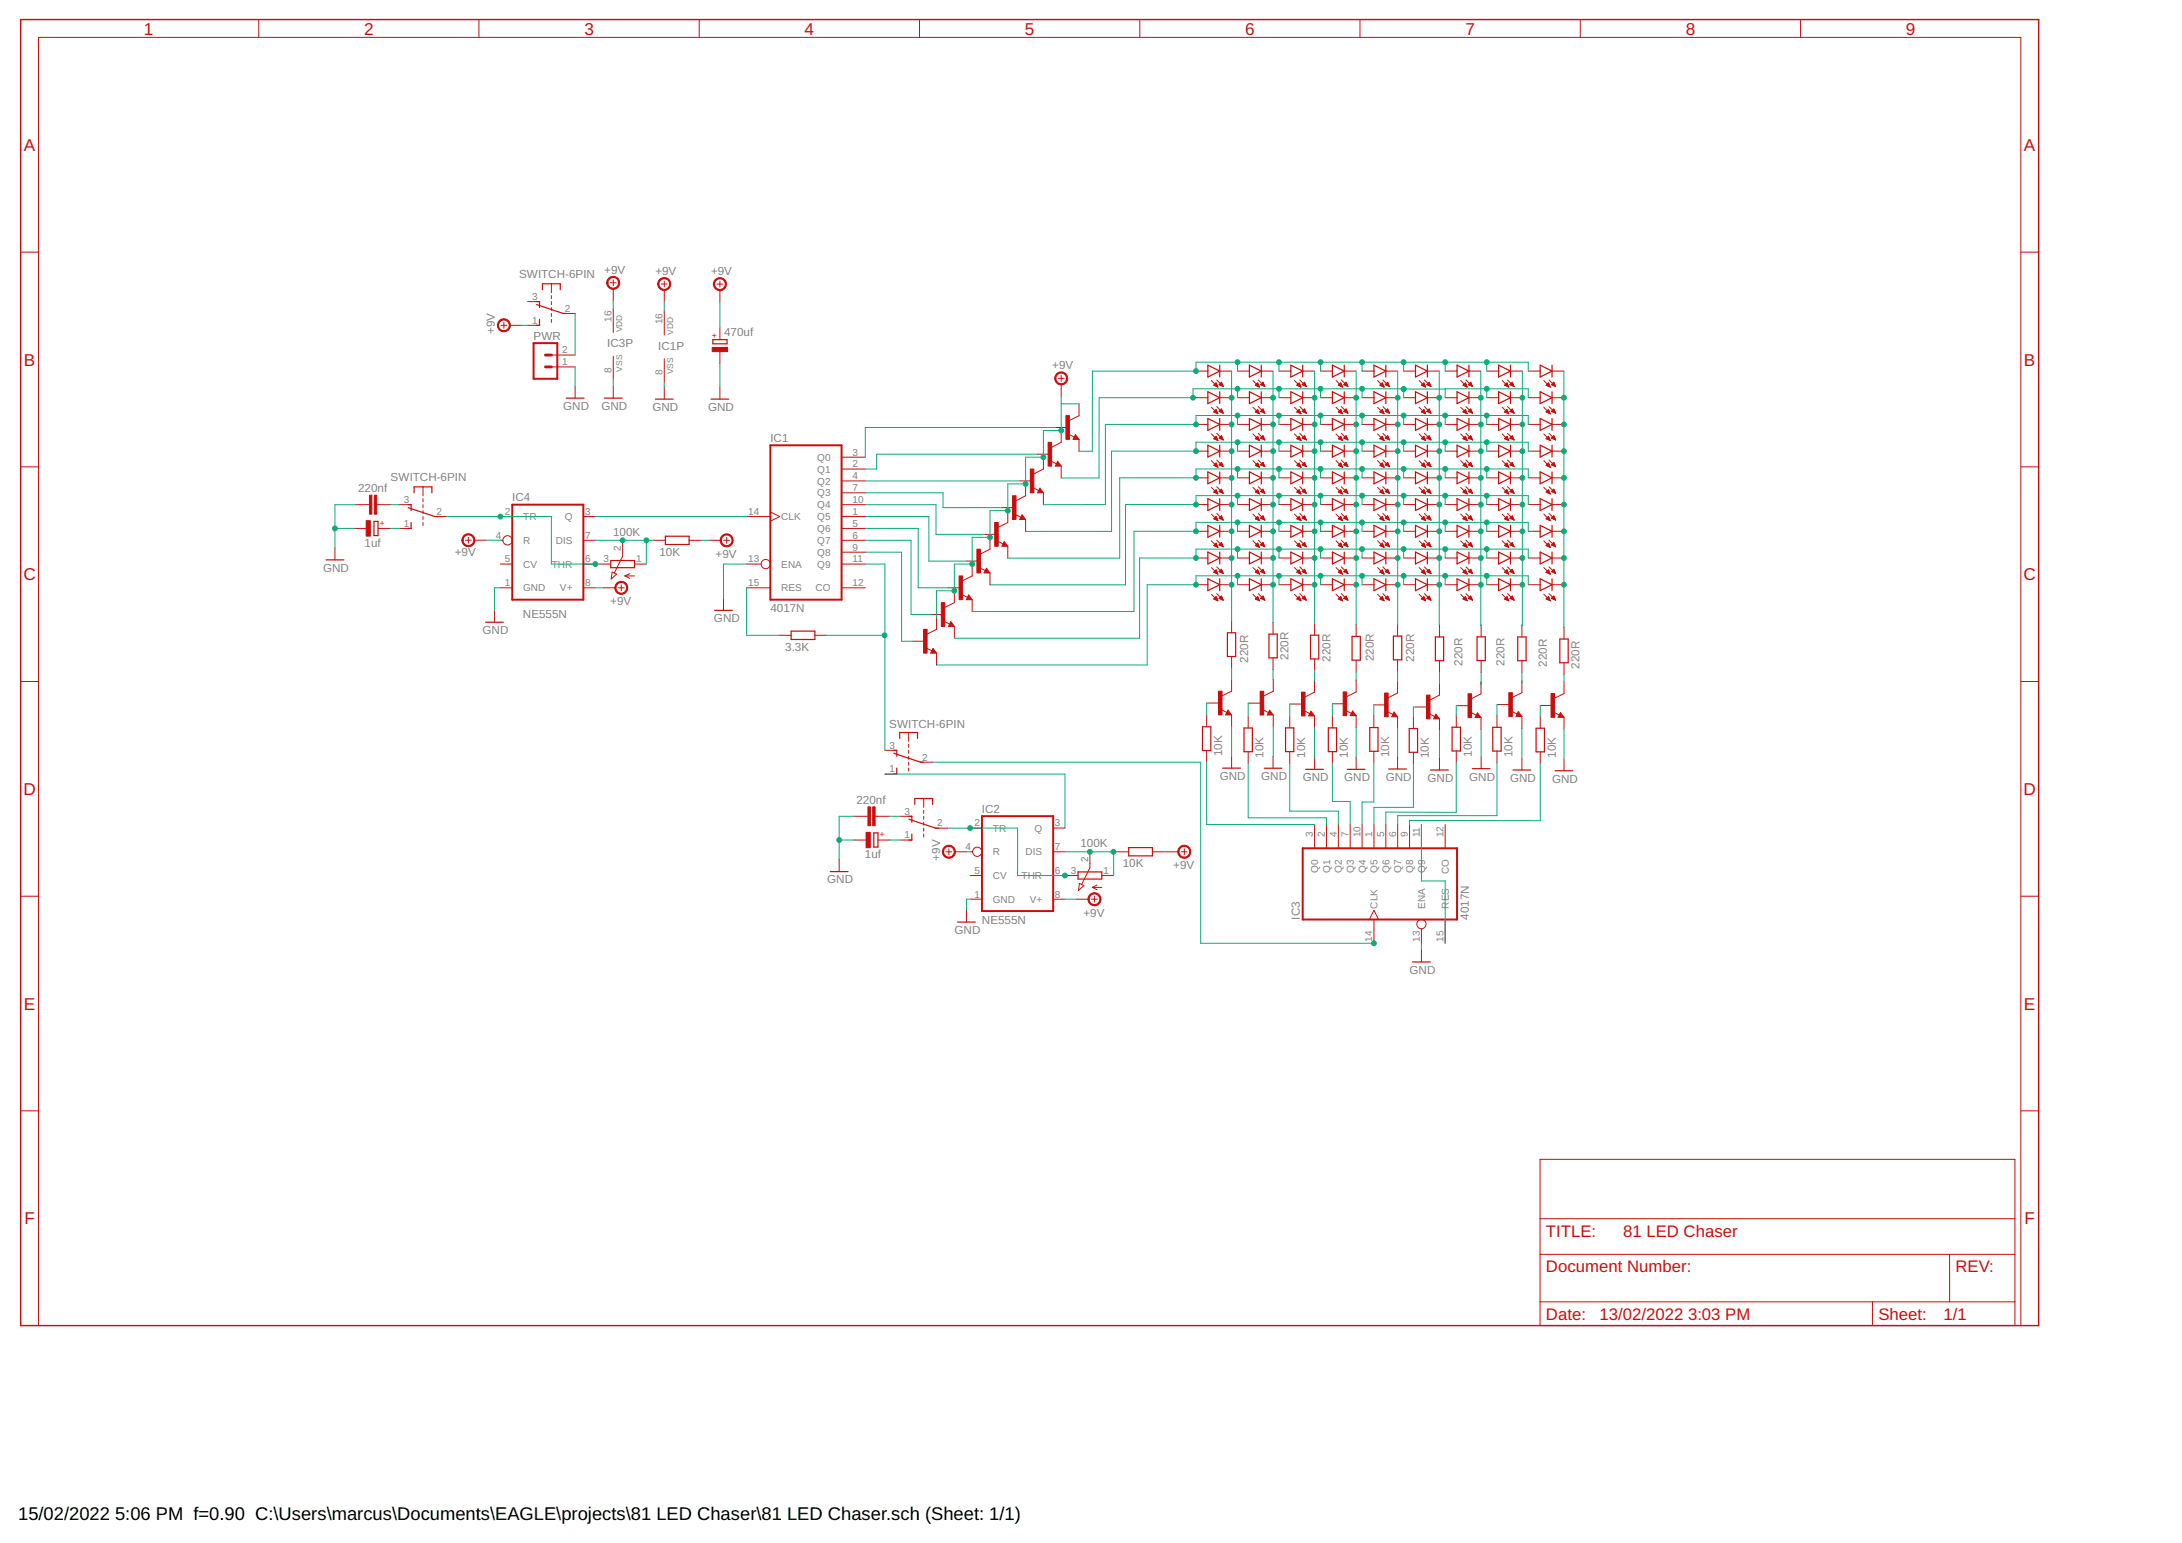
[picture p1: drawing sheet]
<svg xmlns="http://www.w3.org/2000/svg" width="420mm" height="297mm" viewBox="0 0 420 297" stroke-linecap="round" stroke-linejoin="round" font-family="sans-serif">
<defs><g id="words">
<g font-size="3.5">
<text x="3.5" y="292.5">15/02/2022</text>
<text x="22.2" y="292.5">5:06 PM f=0.90 C:\Users\marcus\Documents\EAGLE\projects\81 LED Chaser\81 LED Chaser.sch (Sheet: 1/1)</text>
</g>
<g font-size="3.3" fill="#c90d0c">
<text x="27.7" y="6.7">1</text>
<text x="70.1" y="6.7">2</text>
<text x="112.5" y="6.7">3</text>
<text x="154.9" y="6.7">4</text>
<text x="197.4" y="6.7">5</text>
<text x="239.8" y="6.7">6</text>
<text x="282.2" y="6.7">7</text>
<text x="324.6" y="6.7">8</text>
<text x="367" y="6.7">9</text>
<text x="4.6" y="29">A</text>
<text x="389.7" y="29">A</text>
<text x="4.6" y="70.4">B</text>
<text x="389.7" y="70.4">B</text>
<text x="4.5" y="111.7">C</text>
<text x="389.6" y="111.7">C</text>
<text x="4.5" y="153">D</text>
<text x="389.6" y="153">D</text>
<text x="4.6" y="194.4">E</text>
<text x="389.7" y="194.4">E</text>
<text x="4.7" y="235.7">F</text>
<text x="389.8" y="235.7">F</text>
</g>
<g font-size="3.2" fill="#c90d0c">
<text x="297.7" y="238">TITLE:</text>
<text x="312.5" y="238">81 LED Chaser</text>
<text x="297.7" y="244.9">Document Number:</text>
<text x="376.5" y="244.9">REV:</text>
<text x="297.7" y="254">Date:</text>
<text x="308" y="254">13/02/2022</text>
<text x="325" y="254">3:03 PM</text>
<text x="361.7" y="254">Sheet:</text>
<text x="374.3" y="254">1/1</text>
</g>
<g font-size="2.2" fill="#808080">
<text x="100" y="53.5">SWITCH-6PIN</text>
<text x="116.4" y="52.7">+9V</text>
<text x="126.2" y="53">+9V</text>
<text x="136.9" y="53">+9V</text>
<text x="95.3" y="64.3" transform="rotate(-90 95.3 64.3)">+9V</text>
<text x="102.7" y="65.4">PWR</text>
<text x="139.4" y="64.7">470uf</text>
<text x="116.9" y="66.9">IC3P</text>
<text x="126.8" y="67.4">IC1P</text>
<text x="202.6" y="71.1">+9V</text>
<text x="108.5" y="78.9">GND</text>
<text x="115.8" y="78.9">GND</text>
<text x="125.6" y="79.1">GND</text>
<text x="136.3" y="79.1">GND</text>
<text x="148.3" y="85.2">IC1</text>
<text x="69" y="94.7">220nf</text>
<text x="75.2" y="92.6">SWITCH-6PIN</text>
<text x="98.6" y="96.5">IC4</text>
<text x="70.2" y="105.4">1uf</text>
<text x="87.6" y="107.1">+9V</text>
<text x="118.1" y="103.1">100K</text>
<text x="127" y="107">10K</text>
<text x="137.8" y="107.3">+9V</text>
<text x="62.2" y="110.1">GND</text>
<text x="100.7" y="119">NE555N</text>
<text x="117.5" y="116.5">+9V</text>
<text x="137.5" y="119.8">GND</text>
<text x="148.3" y="117.7">4017N</text>
<text x="92.9" y="122.1">GND</text>
<text x="151.2" y="125.3">3.3K</text>
<text x="240.3" y="127.6" transform="rotate(-90 240.3 127.6)">220R</text>
<text x="248.1" y="127" transform="rotate(-90 248.1 127)">220R</text>
<text x="256.2" y="127.4" transform="rotate(-90 256.2 127.4)">220R</text>
<text x="264.6" y="127.3" transform="rotate(-90 264.6 127.3)">220R</text>
<text x="272.3" y="127.4" transform="rotate(-90 272.3 127.4)">220R</text>
<text x="281.6" y="128.2" transform="rotate(-90 281.6 128.2)">220R</text>
<text x="289.7" y="128.2" transform="rotate(-90 289.7 128.2)">220R</text>
<text x="297.9" y="128.4" transform="rotate(-90 297.9 128.4)">220R</text>
<text x="304.1" y="128.7" transform="rotate(-90 304.1 128.7)">220R</text>
<text x="171.2" y="140.1">SWITCH-6PIN</text>
<text x="235.3" y="145.6" transform="rotate(-90 235.3 145.6)">10K</text>
<text x="243.3" y="145.9" transform="rotate(-90 243.3 145.9)">10K</text>
<text x="251.3" y="145.8" transform="rotate(-90 251.3 145.8)">10K</text>
<text x="259.5" y="145.8" transform="rotate(-90 259.5 145.8)">10K</text>
<text x="267.5" y="145.8" transform="rotate(-90 267.5 145.8)">10K</text>
<text x="275.1" y="146" transform="rotate(-90 275.1 146)">10K</text>
<text x="283.4" y="145.7" transform="rotate(-90 283.4 145.7)">10K</text>
<text x="291.2" y="145.7" transform="rotate(-90 291.2 145.7)">10K</text>
<text x="299.6" y="145.9" transform="rotate(-90 299.6 145.9)">10K</text>
<text x="164.9" y="154.7">220nf</text>
<text x="234.9" y="150.2">GND</text>
<text x="242.9" y="150.2">GND</text>
<text x="250.9" y="150.4">GND</text>
<text x="258.9" y="150.4">GND</text>
<text x="266.8" y="150.3">GND</text>
<text x="274.9" y="150.5">GND</text>
<text x="282.9" y="150.3">GND</text>
<text x="290.8" y="150.5">GND</text>
<text x="298.9" y="150.7">GND</text>
<text x="189.1" y="156.4">IC2</text>
<text x="166.6" y="165.2">1uf</text>
<text x="181" y="165.7" transform="rotate(-90 181 165.7)">+9V</text>
<text x="208.1" y="163.1">100K</text>
<text x="216.2" y="166.9">10K</text>
<text x="225.9" y="167.3">+9V</text>
<text x="159.3" y="170.1">GND</text>
<text x="183.8" y="179.8">GND</text>
<text x="189.1" y="177.8">NE555N</text>
<text x="208.6" y="176.5">+9V</text>
<text x="250.3" y="177" transform="rotate(-90 250.3 177)">IC3</text>
<text x="282.9" y="177" transform="rotate(-90 282.9 177)">4017N</text>
<text x="271.4" y="187.5">GND</text>
</g>
<g font-size="1.9" fill="#808080">
<text x="102.5" y="57.7">3</text>
<text x="102.5" y="62.3">1</text>
<text x="108.8" y="60">2</text>
<text x="117.8" y="61.9" transform="rotate(-90 117.8 61.9)">16</text>
<text x="127.6" y="62.4" transform="rotate(-90 127.6 62.4)">16</text>
<text x="108.3" y="70.3">1</text>
<text x="108.3" y="68">2</text>
<text x="117.8" y="71.8" transform="rotate(-90 117.8 71.8)">8</text>
<text x="127.6" y="72.3" transform="rotate(-90 127.6 72.3)">8</text>
<text x="157.4" y="88.7">Q0</text>
<text x="164.2" y="90">2</text>
<text x="164.2" y="87.7">3</text>
<text x="157.4" y="91">Q1</text>
<text x="157.4" y="93.3">Q2</text>
<text x="157.4" y="95.6">Q3</text>
<text x="164.2" y="92.3">4</text>
<text x="164.2" y="94.6">7</text>
<text x="77.8" y="101.4">1</text>
<text x="77.8" y="96.8">3</text>
<text x="84" y="99.1">2</text>
<text x="97.2" y="99.1">2</text>
<text x="100.7" y="100.1">TR</text>
<text x="108.7" y="100.1">Q</text>
<text x="112.7" y="99.1">3</text>
<text x="144.1" y="99.1">14</text>
<text x="150.4" y="100.1">CLK</text>
<text x="157.4" y="100.1">Q5</text>
<text x="157.4" y="97.9">Q4</text>
<text x="164.2" y="99.1">1</text>
<text x="164.2" y="101.4">5</text>
<text x="164.2" y="96.8">10</text>
<text x="95.4" y="103.7">4</text>
<text x="100.7" y="104.7">R</text>
<text x="107" y="104.7">DIS</text>
<text x="112.7" y="103.7">7</text>
<text x="119.6" y="106" transform="rotate(-90 119.6 106)">2</text>
<text x="157.4" y="102.4">Q6</text>
<text x="157.4" y="104.7">Q7</text>
<text x="157.4" y="107">Q8</text>
<text x="164.2" y="103.7">6</text>
<text x="164.2" y="106">9</text>
<text x="97.2" y="108.3">5</text>
<text x="97.2" y="112.8">1</text>
<text x="100.7" y="109.3">CV</text>
<text x="100.7" y="113.8">GND</text>
<text x="106.2" y="109.3">THR</text>
<text x="107.8" y="113.9">V+</text>
<text x="112.7" y="108.3">6</text>
<text x="112.7" y="112.8">8</text>
<text x="116.2" y="108.3">3</text>
<text x="122.5" y="108.3">1</text>
<text x="144.1" y="108.3">13</text>
<text x="144.1" y="112.8">15</text>
<text x="150.4" y="109.3">ENA</text>
<text x="150.4" y="113.8">RES</text>
<text x="157.1" y="113.9">CO</text>
<text x="157.4" y="109.3">Q9</text>
<text x="164.2" y="108.3">11</text>
<text x="164.2" y="112.8">12</text>
<text x="171.3" y="148.7">1</text>
<text x="171.3" y="144.1">3</text>
<text x="177.6" y="146.4">2</text>
<text x="174.2" y="161.4">1</text>
<text x="174.2" y="156.8">3</text>
<text x="180.5" y="159.1">2</text>
<text x="187.7" y="159.1">2</text>
<text x="191.2" y="160.1">TR</text>
<text x="199.2" y="160.1">Q</text>
<text x="203.1" y="159.1">3</text>
<text x="252.8" y="161.2" transform="rotate(-90 252.8 161.2)">3</text>
<text x="255.1" y="161.2" transform="rotate(-90 255.1 161.2)">2</text>
<text x="257.4" y="161.2" transform="rotate(-90 257.4 161.2)">4</text>
<text x="259.7" y="161.2" transform="rotate(-90 259.7 161.2)">7</text>
<text x="262" y="161.2" transform="rotate(-90 262 161.2)">10</text>
<text x="264.3" y="161.2" transform="rotate(-90 264.3 161.2)">1</text>
<text x="266.5" y="161.2" transform="rotate(-90 266.5 161.2)">5</text>
<text x="268.8" y="161.2" transform="rotate(-90 268.8 161.2)">6</text>
<text x="271.1" y="161.2" transform="rotate(-90 271.1 161.2)">9</text>
<text x="273.4" y="161.2" transform="rotate(-90 273.4 161.2)">11</text>
<text x="278" y="161.2" transform="rotate(-90 278 161.2)">12</text>
<text x="185.9" y="163.6">4</text>
<text x="191.2" y="164.7">R</text>
<text x="197.5" y="164.7">DIS</text>
<text x="203.1" y="163.6">7</text>
<text x="209.6" y="165.9" transform="rotate(-90 209.6 165.9)">2</text>
<text x="253.8" y="168" transform="rotate(-90 253.8 168)">Q0</text>
<text x="256.1" y="168" transform="rotate(-90 256.1 168)">Q1</text>
<text x="258.4" y="168" transform="rotate(-90 258.4 168)">Q2</text>
<text x="260.7" y="168" transform="rotate(-90 260.7 168)">Q3</text>
<text x="263" y="168" transform="rotate(-90 263 168)">Q4</text>
<text x="265.3" y="168" transform="rotate(-90 265.3 168)">Q5</text>
<text x="267.5" y="168" transform="rotate(-90 267.5 168)">Q6</text>
<text x="269.8" y="168" transform="rotate(-90 269.8 168)">Q7</text>
<text x="272.1" y="168" transform="rotate(-90 272.1 168)">Q8</text>
<text x="274.4" y="168" transform="rotate(-90 274.4 168)">Q9</text>
<text x="187.7" y="168.2">5</text>
<text x="187.7" y="172.8">1</text>
<text x="191.2" y="169.2">CV</text>
<text x="191.2" y="173.8">GND</text>
<text x="196.7" y="169.2">THR</text>
<text x="198.3" y="173.8">V+</text>
<text x="203.1" y="168.2">6</text>
<text x="203.1" y="172.8">8</text>
<text x="206.2" y="168.2">3</text>
<text x="212.5" y="168.2">1</text>
<text x="279" y="168.3" transform="rotate(-90 279 168.3)">CO</text>
<text x="265.3" y="174.9" transform="rotate(-90 265.3 174.9)">CLK</text>
<text x="274.4" y="174.9" transform="rotate(-90 274.4 174.9)">ENA</text>
<text x="279" y="174.9" transform="rotate(-90 279 174.9)">RES</text>
<text x="264.3" y="181.3" transform="rotate(-90 264.3 181.3)">14</text>
<text x="273.4" y="181.3" transform="rotate(-90 273.4 181.3)">13</text>
<text x="278" y="181.3" transform="rotate(-90 278 181.3)">15</text>
</g>
<g font-size="1.6" fill="#808080">
<text x="119.8" y="64" transform="rotate(-90 119.8 64)">VDD</text>
<text x="129.6" y="64.5" transform="rotate(-90 129.6 64.5)">VDD</text>
<text x="119.8" y="71.5" transform="rotate(-90 119.8 71.5)">VSS</text>
<text x="129.6" y="72" transform="rotate(-90 129.6 72)">VSS</text>
</g>
<g font-size="1.6" fill="#c90d0c">
<text x="138.1" y="65" transform="rotate(-90 138.1 65)">+</text>
<text x="73.2" y="101.2">+</text>
<text x="169.4" y="161.2">+</text>
</g>
</g></defs>
<path d="M102.7 66.1h4.6v6.8h-4.6zM98.6 97.2h13.7v18.2h-13.7zM148.3 85.7h13.8v29.7h-13.8zM189.1 157.1h13.7v18.3h-13.7zM250.8 163.3h29.8v13.7h-29.8z" fill="none" stroke="#c90d0c" stroke-width=".38"/>
<g fill="none" stroke="#c90d0c" stroke-width=".19">
<path d="M49.8 3.8v3.4M92.2 3.8v3.4M134.6 3.8v3.4M177.1 3.8v3.4M219.5 3.8v3.4M261.9 3.8v3.4M304.3 3.8v3.4M346.7 3.8v3.4M4 48.5h3.4M101.6 58.1h2.3M106.2 54.6v1.7M106.2 56.9v.6"/>
<path d="M106.2 58.1v.5M106.2 59.2v.6M117.5 54.4h1.2M118.1 53.9v1.1M118.1 55.6v2.3M118.1 59.4v4.6M127.3 54.7h1.2M127.9 54.1v1.1M127.9 55.8v2.3M127.9 59.9v4.6M138 54.7h1.2M138.6 54.1v1.2"/>
<path d="M138.6 55.8v2.3M389.1 48.5h3.5M96.5 62.6h1.1M97 62.1v1.1M98.2 62.6h2.3M101.6 62.6h2.3M106.2 70.6h4.5M106.2 68.3h4.5M106.2 60.3v.6M106.2 61.5v.6M108.5 60.3h2.2M110.7 74.4v2.2"/>
<path d="M118.1 68.6v4.6M118.1 74.4v2.2M127.9 69.1v4.5M127.9 74.5v2.3M138.6 63.1v2.3M138.6 67.7v2.3M138.6 74.5v2.3M203.8 72.8h1.1M204.3 72.3v1.1M204.3 74v2.3M207.8 77.7v2.3l-1.8 .9M230.3 71.4h2.3"/>
<path d="M230.3 76.6h2.3M233.3 73.3l1.2 1.2M233.3 78.4l1.2 1.3M233.7 79.3h.7M233.7 74.1h.7M233.8 79.2h.5M233.8 74h.5M233.9 74.2h.5M233.9 79.4h.5M233.9 79.1h.4M234 73.9h.3M234 79h.2"/>
<path d="M234.1 73.8h.1M234.1 74.3h.3M234.1 78.9h.1M234.2 73.7l.3 .8-.8-.3zM234.2 78.8l-.5 .5 .8 .4M234.2 78.8l.3 .9M234.2 79.5h.2M234.3 73.2l1.2 1.2M234.3 78.3l1.2 1.2M234.4 74.4h.1M234.4 79.6h.1M234.8 79.2h.6"/>
<path d="M234.8 74h.6M234.8 79.1h.6M234.9 71.4h2.3M234.9 76.6h2.3M234.9 73.9h.4M234.9 74.1h.5M234.9 79h.4M235 73.8h.3M235 79.3h.4M235.1 78.9h.1M235.1 73.7h.1M235.2 74.2h.3"/>
<path d="M235.2 78.8h.1M235.2 73.6h.1M235.2 73.6l-.5 .5 .8 .3M235.2 73.6l.3 .8M235.2 78.7l-.5 .5 .8 .3M235.2 78.7l.3 .8M235.2 79.4h.3M235.4 74.3h.1M235.5 79.5h.1M238.3 71.4h2.3M238.3 76.6h2.3M241.3 73.3l1.2 1.2"/>
<path d="M241.3 78.4l1.2 1.3M241.7 79.3h.7M241.7 74.1h.7M241.8 79.2h.5M241.9 74h.4M241.9 74.2h.5M241.9 79.4h.5M241.9 79.1h.4M242 73.9h.3M242 79h.2M242.1 73.8h.1M242.1 74.3h.3"/>
<path d="M242.1 78.9h.1M242.2 73.7l.3 .8-.8-.3zM242.2 79.5h.2M242.2 78.8l-.5 .5 .8 .4M242.2 78.8l.3 .9M242.3 73.2l1.2 1.2M242.3 78.3l1.2 1.2M242.4 74.4h.1M242.4 79.6h.1M242.7 79.2h.7M242.7 79.2l.8 .3M242.8 74h.6"/>
<path d="M242.8 79.1h.6M242.9 71.4h2.2M242.9 73.9h.4M242.9 76.6h2.2M242.9 74.1h.5M243 79h.3M243 73.8h.3M243 79.3h.4M243.1 78.9h.1M243.1 73.7h.1M243.2 74.2h.3M243.2 78.8h.1"/>
<path d="M243.2 73.6h.1M243.2 73.6l-.5 .5 .8 .3M243.2 73.6l.3 .8M243.2 78.7l-.5 .5M243.2 78.7l.3 .8M243.2 79.4h.3M243.4 74.3h.1M243.5 79.5h.1M246.3 71.4h2.3M246.3 76.6h2.3M249.3 73.3l1.2 1.2M249.3 78.4l1.2 1.3"/>
<path d="M249.7 79.3h.7M249.7 74.1h.7M249.8 79.2h.5M249.9 74h.4M249.9 74.2h.5M249.9 79.4h.5M249.9 79.1h.4M250 73.9h.3M250 79h.2M250.1 73.8h.1M250.1 74.3h.3M250.1 78.9h.1"/>
<path d="M250.2 73.7l.3 .8-.8-.3zM250.2 79.5h.2M250.2 78.8l-.5 .5 .8 .4M250.2 78.8l.3 .9M250.3 73.2l1.2 1.2M250.3 78.3l1.2 1.2M250.4 74.4h.1M250.4 79.6h.1M250.7 79.2h.7M250.7 79.2l.8 .3M250.8 74h.6M250.8 71.4h2.3"/>
<path d="M250.8 76.6h2.3M250.8 79.1h.6M250.9 73.9h.4M250.9 74.1h.5M251 79h.3M251 73.8h.3M251 79.3h.4M251.1 78.9h.1M251.1 73.7h.1M251.2 74.2h.3M251.2 78.8h.1M251.2 73.6h.1"/>
<path d="M251.2 73.6l-.5 .5 .8 .3M251.2 73.6l.3 .8M251.2 79.4h.3M251.2 78.7l-.5 .5M251.2 78.7l.3 .8M251.4 74.3h.1M251.5 79.5h.1M254.3 71.4h2.3M254.3 76.6h2.3M257.3 73.3l1.2 1.2M257.3 78.4l1.2 1.3M257.7 74.2l.5-.5 .3 .8z"/>
<path d="M257.7 79.3h.7M257.7 74.1h.7M257.8 79.2h.5M257.9 74h.4M257.9 74.2h.5M257.9 79.4h.5M257.9 79.1h.4M258 73.9h.3M258 79h.2M258.1 73.8h.1M258.1 74.3h.3M258.1 78.9h.1"/>
<path d="M258.2 79.5h.2M258.2 78.8l-.5 .5 .8 .4M258.2 78.8l.3 .9M258.3 73.2l1.2 1.2M258.3 78.3l1.2 1.2M258.4 74.4h.1M258.4 79.6h.1M258.7 79.2h.7M258.7 79.2l.8 .3M258.8 74h.6M258.8 71.4h2.3M258.8 76.6h2.3"/>
<path d="M258.8 79.1h.6M258.9 73.9h.4M258.9 74.1h.5M259 79h.3M259 73.8h.3M259 79.3h.4M259.1 78.9h.1M259.1 73.7h.1M259.2 74.2h.3M259.2 78.8h.1M259.2 73.6h.1M259.2 73.6l-.5 .5 .8 .3"/>
<path d="M259.2 73.6l.3 .8M259.2 79.4h.3M259.2 78.7l-.5 .5M259.2 78.7l.3 .8M259.4 74.3h.1M259.5 79.5h.1M262.3 71.4h2.3M262.3 76.6h2.3M265.3 73.3l1.2 1.2M265.3 78.4l1.2 1.3M265.7 79.3h.7M265.7 74.1h.6"/>
<path d="M265.8 79.2h.5M265.9 74h.4M265.9 74.2h.5M265.9 79.4h.5M265.9 79.1h.4M266 73.9h.3M266 79h.2M266.1 73.8h.1M266.1 74.3h.3M266.1 78.9h.1M266.2 73.7l.3 .8-.8-.3zM266.2 79.5h.2"/>
<path d="M266.2 78.8l-.5 .5 .8 .4M266.2 78.8l.3 .9M266.3 73.2l1.2 1.2M266.3 78.3l1.2 1.2M266.4 74.4h.1M266.4 79.6h.1M266.7 79.2h.7M266.7 79.2l.8 .3M266.8 74h.6M266.8 71.4h2.3M266.8 76.6h2.3M266.8 79.1h.6"/>
<path d="M266.9 73.9h.4M266.9 74.1h.5M267 79h.3M267 73.8h.3M267 79.3h.4M267.1 78.9h.2M267.1 73.7h.2M267.2 74.2h.3M267.2 78.8h.1M267.2 73.6h.1M267.2 73.6l-.5 .5 .8 .3M267.2 73.6l.3 .8"/>
<path d="M267.2 79.4h.3M267.2 78.7l-.5 .5M267.2 78.7l.3 .8M267.4 74.3h.1M267.5 79.5h.1M270.3 71.4h2.3M270.3 76.6h2.3M273.3 73.3l1.2 1.2M273.3 78.4l1.2 1.3M273.7 74.2l.5-.5 .3 .8zM273.7 79.3h.7M273.7 74.1h.6"/>
<path d="M273.8 79.2h.5M273.9 74h.4M273.9 74.2h.5M273.9 79.4h.5M273.9 79.1h.4M274 73.9h.3M274 79h.2M274.1 73.8h.1M274.1 74.3h.3M274.2 78.9h.1M274.2 79.5h.2M274.2 78.8l-.5 .5 .8 .4"/>
<path d="M274.2 78.8l.3 .9M274.3 73.2l1.2 1.2M274.3 78.3l1.2 1.2M274.4 74.4h.1M274.4 79.6h.1M274.7 79.2h.7M274.7 79.2l.8 .3M274.8 74h.6M274.8 71.4h2.3M274.8 76.6h2.3M274.8 79.1h.5M274.9 73.9h.4"/>
<path d="M274.9 74.1h.5M275 79h.3M275 73.8h.3M275 79.3h.4M275.1 78.9h.2M275.1 73.7h.2M275.2 74.2h.3M275.2 78.8h.1M275.2 73.6h.1M275.2 73.6l-.5 .5 .8 .3M275.2 73.6l.3 .8M275.2 79.4h.3"/>
<path d="M275.2 78.7l-.5 .5M275.2 78.7l.3 .8M275.4 74.3h.1M275.5 79.5h.1M278.3 71.4h2.3M278.3 76.6h2.3M281.3 73.3l1.2 1.2M281.3 78.4l1.2 1.3M281.7 74.2l.5-.5 .3 .8zM281.7 79.3h.7M281.7 74.1h.6M281.8 79.2h.5"/>
<path d="M281.9 74h.4M281.9 74.2h.5M281.9 79.4h.5M281.9 79.1h.4M282 73.9h.3M282 79h.2M282.1 73.8h.1M282.1 74.3h.3M282.2 78.9h.1M282.2 79.5h.2M282.2 78.8l-.5 .5 .8 .4M282.2 78.8l.3 .9"/>
<path d="M282.3 73.2l1.2 1.2M282.3 78.3l1.2 1.2M282.4 74.4h.1M282.4 79.6h.1M282.7 79.2h.7M282.7 79.2l.8 .3M282.8 74h.6M282.9 71.4h2.2M282.9 76.6h2.2M282.9 79.1h.4M282.9 73.9h.4M282.9 74.1h.5"/>
<path d="M283 79h.3M283 73.8h.3M283 79.3h.4M283.1 78.9h.2M283.1 73.7h.2M283.2 74.2h.3M283.2 78.8h.1M283.2 73.6h.1M283.2 73.6l-.5 .5 .8 .3M283.2 73.6l.3 .8M283.2 78.7l-.5 .5M283.2 78.7l.3 .8"/>
<path d="M283.2 79.4h.3M283.4 74.3h.1M283.5 79.5h.1M286.3 71.4h2.3M286.3 76.6h2.3M289.3 73.3l1.2 1.2M289.3 78.4l1.2 1.3M289.7 74.2l.5-.5 .3 .8zM289.7 79.3h.7M289.8 74.1h.5M289.8 79.2h.5M289.9 74h.4"/>
<path d="M289.9 74.2h.5M289.9 79.4h.5M289.9 79.1h.4M290 73.9h.3M290 79h.2M290.1 73.8h.1M290.1 74.3h.3M290.2 78.9h.1M290.2 79.5h.2M290.2 78.8l-.5 .5 .8 .4M290.2 78.8l.3 .9M290.3 73.2l1.2 1.2"/>
<path d="M290.3 78.3l1.2 1.2M290.4 74.4h.1M290.4 79.6h.1M290.7 79.2h.7M290.7 79.2l.8 .3M290.8 74h.6M290.9 71.4h2.2M290.9 76.6h2.2M290.9 79.1h.4M290.9 73.9h.4M290.9 74.1h.5M291 79h.3"/>
<path d="M291 73.8h.3M291 79.3h.4M291.1 78.9h.2M291.1 73.7h.2M291.2 74.2h.3M291.2 78.8h.1M291.2 73.6h.1M291.2 73.6l-.5 .5 .8 .3M291.2 73.6l.3 .8M291.2 78.7l-.5 .5M291.2 78.7l.3 .8M291.2 79.4h.3"/>
<path d="M291.4 74.3h.1M291.5 79.5h.1M294.3 71.4h2.3M294.3 76.6h2.3M297.3 73.3l1.2 1.2M297.3 78.4l1.2 1.3M297.7 74.2l.5-.5 .3 .8zM297.7 79.3h.7M297.8 74.1h.5M297.8 79.2h.5M297.9 74h.4M297.9 74.2h.5"/>
<path d="M297.9 79.4h.5M297.9 79.1h.4M298 73.9h.3M298 79h.2M298.1 73.8h.1M298.1 74.3h.3M298.2 78.9h.1M298.2 79.5h.2M298.2 78.8l-.5 .5 .8 .4M298.2 78.8l.3 .9M298.3 73.2l1.3 1.2M298.3 78.3l1.3 1.2"/>
<path d="M298.4 74.4h.1M298.4 79.6h.1M298.7 79.2h.7M298.7 79.2l.9 .3M298.8 74h.6M298.9 71.4h2.2M298.9 76.6h2.2M298.9 79.1h.4M298.9 73.9h.4M298.9 74.1h.5M299 79h.3M299 73.8h.3"/>
<path d="M299 79.3h.4M299.1 78.9h.2M299.1 73.7h.2M299.2 74.2h.3M299.2 78.8h.1M299.2 73.6h.1M299.2 73.6l-.5 .5 .9 .3M299.2 73.6l.4 .8M299.2 78.7l-.5 .5M299.2 78.7l.4 .8M299.2 79.4h.3M299.4 74.3h.1"/>
<path d="M299.5 79.5h.1M4 89.9h3.4M68.4 97.2h2.8M72.5 97.2h2.8M76.9 97.2h2.3M81.4 93.7v1.7M81.4 96v.6M81.4 97.2v.5M81.4 98.3v.6M81.4 99.4v.6M83.7 99.4h2.3M96.4 99.4h2.2"/>
<path d="M112.3 99.4h2.3M143.8 99.4h4.5M148.3 98.6l1.8 .8-1.8 .9M162.1 99.4h4.5M162.1 90.3h4.5M162.1 88h4.5M162.1 92.6h4.5M162.1 94.9h4.5M162.1 97.2h4.5M192.9 97.7h2.3M194.1 98.3v2.3l-1.9 .9M195.5 99l1.1 .6"/>
<path d="M196.3 92.6h2.3M196.8 99.1l.7 .9h-1.2zM197.5 93.2v2.2l-1.8 1M198.9 93.9l1.1 .5M199.8 87.4h2.3M200.2 94l.7 .9h-1.1zM200.9 88v2.3l-1.8 .9M200.9 94.9v2.3M202.3 88.7l1.1 .6M203.2 82.3h2.3M203.7 88.8l.6 .9h-1.1zM204.3 82.9v2.3l-1.8 .9"/>
<path d="M204.3 89.7v2.3M205.8 83.6l1.1 .5M207.1 83.7l.7 .9h-1.2zM207.8 84.6v2.3M230.3 97.1h2.3M230.3 81.7h2.3M230.3 86.8h2.3M230.3 92h2.3M233.3 83.5l1.2 1.3M233.3 88.7l1.2 1.3M233.3 93.8l1.2 1.3M233.3 99l1.2 1.2"/>
<path d="M233.7 84.5l.8 .3M233.7 84.5l.5-.5 .3 .8M233.7 84.5h.7M233.7 99.8h.7M233.8 89.6h.6M233.8 94.7h.5M233.8 89.5h.5M233.8 84.3h.5M233.8 94.8h.6M233.8 99.7h.5M233.9 94.6h.4M233.9 99.9h.5"/>
<path d="M233.9 89.4h.4M233.9 84.2h.4M234 99.6h.3M234 84.6h.4M234 94.5h.3M234 89.3h.3M234 89.7h.4M234 84.1h.2M234.1 94.9h.3M234.1 99.5h.1M234.1 94.4h.1M234.1 89.2h.1"/>
<path d="M234.1 84h.1M234.2 89.1l.3 .8-.8-.3zM234.2 94.3l.3 .8-.8-.4zM234.2 99.4l.3 .8-.8-.3zM234.2 84.7h.3M234.3 89.8h.2M234.3 83.4l1.2 1.3M234.3 88.6l1.2 1.2M234.3 93.7l1.2 1.3M234.3 98.8l1.2 1.3M234.3 95h.2M234.5 84.8h.1"/>
<path d="M234.7 89.5l.5-.5 .3 .8zM234.7 94.6l.5-.4 .3 .8zM234.8 99.7h.6M234.8 84.3h.6M234.8 94.6h.6M234.8 89.4h.6M234.8 84.2h.6M234.8 89.5h.6M234.9 97.1h2.3M234.9 81.7h2.3M234.9 86.8h2.3M234.9 92h2.3"/>
<path d="M234.9 94.7h.5M234.9 99.6h.4M234.9 94.5h.4M234.9 89.3h.4M234.9 84.1h.4M234.9 99.8h.5M235 99.5h.3M235 94.4h.3M235 84.5h.4M235 89.2h.3M235 84h.3M235.1 89.6h.4"/>
<path d="M235.1 99.4h.1M235.1 94.3h.1M235.1 89.1h.1M235.1 94.8h.4M235.1 83.9h.1M235.2 99.9h.3M235.2 99.3h.1M235.2 83.9l-.5 .4 .8 .4M235.2 83.9l.3 .8M235.2 99.3l-.5 .5 .8 .3M235.2 99.3l.3 .8M235.3 84.6h.2"/>
<path d="M235.3 89.7h.2M235.4 94.9h.1M235.5 84.7h.1M238.3 97.1h2.3M238.3 81.7h2.3M238.3 86.8h2.3M238.3 92h2.3M241.3 83.5l1.2 1.3M241.3 88.7l1.2 1.3M241.3 93.8l1.2 1.3M241.3 99l1.2 1.2M241.7 84.5h.7"/>
<path d="M241.7 84.5l.8 .3M241.7 84.5l.5-.5 .3 .8M241.7 99.8h.7M241.8 89.6h.6M241.8 94.7h.5M241.8 89.5h.5M241.8 84.3h.5M241.8 94.8h.6M241.9 99.7h.4M241.9 94.6h.4M241.9 99.9h.5M241.9 89.4h.4"/>
<path d="M241.9 84.2h.4M242 99.6h.3M242 84.6h.4M242 94.5h.3M242 89.3h.3M242 89.7h.4M242 84.1h.2M242.1 94.9h.3M242.1 99.5h.1M242.1 94.4h.1M242.1 89.2h.1M242.1 84h.1"/>
<path d="M242.2 89.1l.3 .8-.8-.3zM242.2 94.3l.3 .8-.8-.4zM242.2 99.4l.3 .8-.8-.3zM242.2 84.7h.3M242.3 89.8h.2M242.3 83.4l1.2 1.3M242.3 88.6l1.2 1.2M242.3 93.7l1.2 1.3M242.3 98.8l1.2 1.3M242.3 95h.2M242.5 84.8h.1M242.7 84.3l.5-.4 .3 .8z"/>
<path d="M242.7 89.5l.5-.5 .3 .8zM242.7 94.6l.5-.4 .3 .8zM242.8 99.7h.6M242.8 84.3h.6M242.8 94.6h.6M242.8 89.4h.6M242.8 84.2h.6M242.8 89.5h.6M242.9 97.1h2.2M242.9 81.7h2.2M242.9 86.8h2.2M242.9 92h2.2"/>
<path d="M242.9 94.7h.5M242.9 99.6h.4M242.9 94.5h.4M242.9 89.3h.4M242.9 84.1h.4M242.9 99.8h.5M243 99.5h.3M243 94.4h.3M243 84.5h.4M243 89.2h.3M243 84h.3M243.1 89.6h.4"/>
<path d="M243.1 99.4h.1M243.1 94.3h.1M243.1 89.1h.1M243.1 94.8h.4M243.1 83.9h.1M243.2 99.9h.3M243.2 99.3h.1M243.2 99.3l-.5 .5 .8 .3M243.2 99.3l.3 .8M243.3 84.6h.2M243.3 89.7h.2M243.4 94.9h.1"/>
<path d="M243.5 84.7h.1M246.3 97.1h2.3M246.3 81.7h2.3M246.3 86.8h2.3M246.3 92h2.3M249.3 83.5l1.2 1.3M249.3 88.7l1.2 1.3M249.3 93.8l1.2 1.3M249.3 99l1.2 1.2M249.7 84.5h.7M249.7 99.8h.7M249.8 89.6h.6"/>
<path d="M249.8 94.7h.5M249.8 89.5h.5M249.8 84.3h.5M249.8 94.8h.6M249.9 99.7h.4M249.9 94.6h.4M249.9 99.9h.5M249.9 89.4h.4M249.9 84.2h.4M250 99.6h.3M250 84.6h.4M250 94.5h.3"/>
<path d="M250 89.3h.2M250 89.7h.4M250 84.1h.2M250.1 94.9h.3M250.1 99.5h.1M250.1 94.4h.1M250.1 89.2h.1M250.1 84h.1M250.2 84l.3 .8-.8-.3zM250.2 89.1l.3 .8-.8-.3zM250.2 94.3l.3 .8-.8-.4zM250.2 99.4l.3 .8-.8-.3z"/>
<path d="M250.2 84.7h.3M250.3 83.4l1.2 1.3M250.3 89.8h.2M250.3 88.6l1.2 1.2M250.3 93.7l1.2 1.3M250.3 98.8l1.2 1.3M250.3 95h.2M250.5 84.8h.1M250.7 84.3l.5-.4 .3 .8zM250.7 89.5l.5-.5 .3 .8zM250.7 94.6l.5-.4 .3 .8zM250.7 99.8l.8 .3"/>
<path d="M250.8 99.7h.6M250.8 84.3h.6M250.8 94.6h.6M250.8 89.4h.6M250.8 84.2h.6M250.8 89.5h.6M250.8 97.1h2.3M250.8 81.7h2.3M250.8 86.8h2.3M250.8 92h2.3M250.9 94.7h.5M250.9 99.6h.4"/>
<path d="M250.9 94.5h.4M250.9 89.3h.4M250.9 84.1h.4M250.9 99.8h.5M251 99.5h.3M251 94.4h.3M251 84.5h.4M251 89.2h.3M251 84h.3M251.1 89.6h.4M251.1 99.4h.1M251.1 94.3h.1"/>
<path d="M251.1 89.1h.1M251.1 94.8h.4M251.1 83.9h.1M251.2 99.9h.3M251.2 99.3h.1M251.2 99.3l-.5 .5M251.2 99.3l.3 .8M251.3 84.6h.2M251.3 89.7h.2M251.4 94.9h.1M251.5 84.7h.1M254.3 97.1h2.3"/>
<path d="M254.3 81.7h2.3M254.3 86.8h2.3M254.3 92h2.3M257.3 83.5l1.2 1.3M257.3 88.7l1.2 1.3M257.3 93.8l1.2 1.3M257.3 99l1.2 1.2M257.7 84.5l.5-.5 .3 .8zM257.7 89.6l.5-.5 .3 .8zM257.7 94.7l.5-.4 .3 .8zM257.7 99.9l.5-.5 .3 .8zM257.7 84.5h.7"/>
<path d="M257.7 99.8h.7M257.8 89.6h.6M257.8 94.7h.5M257.8 89.5h.5M257.8 84.3h.5M257.8 94.8h.6M257.9 99.7h.4M257.9 94.6h.4M257.9 99.9h.5M257.9 89.4h.4M257.9 84.2h.4M258 99.6h.3"/>
<path d="M258 84.6h.4M258 94.5h.3M258 89.3h.2M258 89.7h.4M258 84.1h.2M258.1 94.9h.3M258.1 99.5h.1M258.1 94.4h.1M258.1 89.2h.1M258.1 84h.1M258.2 84.7h.3M258.3 83.4l1.2 1.3"/>
<path d="M258.3 89.8h.2M258.3 88.6l1.2 1.2M258.3 93.7l1.2 1.3M258.3 98.8l1.2 1.3M258.3 95h.2M258.5 84.8h.1M258.7 94.6l.5-.4 .3 .8zM258.7 99.8l.8 .3M258.8 99.7h.6M258.8 84.3h.6M258.8 94.6h.6M258.8 89.4h.6"/>
<path d="M258.8 84.2h.6M258.8 89.5h.6M258.8 97.1h2.3M258.8 81.7h2.3M258.8 86.8h2.3M258.8 92h2.3M258.9 94.7h.5M258.9 99.6h.4M258.9 94.5h.4M258.9 89.3h.4M258.9 84.1h.4M258.9 99.8h.5"/>
<path d="M259 99.5h.3M259 94.4h.3M259 84.5h.4M259 89.2h.3M259 84h.3M259.1 89.6h.4M259.1 99.4h.1M259.1 94.3h.1M259.1 89.1h.1M259.1 94.8h.4M259.1 83.9h.1M259.2 99.9h.3"/>
<path d="M259.2 99.3h.1M259.2 83.9l-.5 .4 .8 .4M259.2 83.9l.3 .8M259.2 89l.3 .8-.8-.3zM259.2 99.3l-.5 .5M259.2 99.3l.3 .8M259.3 84.6h.2M259.3 89.7h.2M259.4 94.9h.1M259.5 84.7h.1M262.3 97.1h2.3M262.3 81.7h2.3"/>
<path d="M262.3 86.8h2.3M262.3 92h2.3M265.3 83.5l1.2 1.3M265.3 88.7l1.2 1.3M265.3 93.8l1.2 1.3M265.3 99l1.2 1.2M265.7 84.5l.8 .3M265.7 84.5l.5-.5 .3 .8M265.7 94.7l.5-.4 .3 .8zM265.7 84.5h.7M265.7 99.8h.6M265.8 89.6h.6"/>
<path d="M265.8 94.7h.5M265.8 89.5h.5M265.8 84.3h.5M265.8 94.8h.6M265.9 99.7h.4M265.9 94.6h.4M265.9 99.9h.5M265.9 89.4h.4M265.9 84.2h.4M266 99.6h.3M266 84.6h.4M266 94.5h.3"/>
<path d="M266 89.3h.2M266 89.7h.4M266 84.1h.2M266.1 94.9h.3M266.1 99.5h.1M266.1 94.4h.1M266.1 89.2h.1M266.1 84h.1M266.2 89.1l.3 .8-.8-.3zM266.2 99.4l.3 .8-.8-.3zM266.2 84.7h.3M266.3 83.4l1.2 1.3"/>
<path d="M266.3 89.8h.2M266.3 88.6l1.2 1.2M266.3 93.7l1.2 1.3M266.3 98.8l1.2 1.3M266.3 95h.2M266.5 84.8h.1M266.8 99.7h.6M266.8 84.3h.6M266.8 94.6h.6M266.8 89.4h.6M266.8 84.2h.6M266.8 89.5h.6"/>
<path d="M266.8 97.1h2.3M266.8 81.7h2.3M266.8 86.8h2.3M266.8 92h2.3M266.9 94.7h.5M266.9 99.6h.4M266.9 94.5h.4M266.9 89.3h.4M266.9 84.1h.4M266.9 99.8h.5M267 99.5h.3M267 94.4h.3"/>
<path d="M267 84.5h.4M267 89.2h.3M267 84h.3M267.1 89.6h.4M267.1 99.4h.2M267.1 94.3h.1M267.1 89.1h.1M267.1 94.8h.4M267.1 83.9h.1M267.2 99.9h.3M267.2 99.3h.1M267.2 83.9l-.5 .4 .8 .4"/>
<path d="M267.2 83.9l.3 .8M267.2 89l.3 .8-.8-.3zM267.2 94.2l.3 .8-.8-.4zM267.2 99.3l-.5 .5 .8 .3M267.2 99.3l.3 .8M267.3 84.6h.2M267.3 89.7h.2M267.4 94.9h.1M267.5 84.7h.1M270.3 97.1h2.3M270.3 81.7h2.3M270.3 86.8h2.3"/>
<path d="M270.3 92h2.3M273.3 83.5l1.2 1.3M273.3 88.7l1.2 1.3M273.3 93.8l1.2 1.3M273.3 99l1.2 1.2M273.7 84.5l.8 .3M273.7 84.5l.5-.5 .3 .8M273.7 94.7l.5-.4 .3 .8zM273.7 99.9l.5-.5 .3 .8zM273.7 84.5h.7M273.7 99.8h.6M273.8 89.6h.6"/>
<path d="M273.8 94.7h.5M273.8 89.5h.5M273.8 84.3h.5M273.8 94.8h.6M273.9 99.7h.4M273.9 94.6h.4M273.9 99.9h.5M273.9 89.4h.4M273.9 84.2h.4M274 84.6h.4M274 99.6h.3M274 94.5h.3"/>
<path d="M274 89.3h.2M274 89.7h.4M274 84.1h.2M274.1 94.9h.3M274.1 99.5h.1M274.1 94.4h.1M274.1 89.2h.1M274.1 84h.1M274.2 89.1l.3 .8-.8-.3zM274.2 84.7h.3M274.3 89.8h.2M274.3 83.4l1.2 1.3"/>
<path d="M274.3 88.6l1.2 1.2M274.3 93.7l1.2 1.3M274.3 98.8l1.2 1.3M274.3 95h.2M274.5 84.8h.1M274.7 89.5l.5-.5 .3 .8zM274.7 94.6l.5-.4 .3 .8zM274.8 84.3h.6M274.8 99.7h.6M274.8 94.6h.6M274.8 89.4h.6M274.8 84.2h.6"/>
<path d="M274.8 89.5h.6M274.8 97.1h2.3M274.8 81.7h2.3M274.8 86.8h2.3M274.8 92h2.3M274.9 94.7h.5M274.9 99.6h.4M274.9 94.5h.4M274.9 89.3h.4M274.9 84.1h.4M274.9 99.8h.5M275 99.5h.3"/>
<path d="M275 94.4h.3M275 84.5h.4M275 89.2h.3M275 84h.3M275.1 89.6h.4M275.1 99.4h.2M275.1 94.3h.1M275.1 89.1h.1M275.1 94.8h.4M275.1 83.9h.1M275.2 99.9h.3M275.2 99.3h.1"/>
<path d="M275.2 83.9l-.5 .4 .8 .4M275.2 83.9l.3 .8M275.2 99.3l-.5 .5 .8 .3M275.2 99.3l.3 .8M275.3 84.6h.2M275.3 89.7h.2M275.4 94.9h.1M275.5 84.7h.1M278.3 97.1h2.3M278.3 81.7h2.3M278.3 86.8h2.3M278.3 92h2.3"/>
<path d="M281.3 83.5l1.2 1.3M281.3 88.7l1.2 1.3M281.3 93.8l1.2 1.3M281.3 99l1.2 1.2M281.7 84.5l.8 .3M281.7 84.5l.5-.5 .3 .8M281.7 89.6l.5-.5 .3 .8zM281.7 94.7l.5-.4 .3 .8zM281.7 99.9l.5-.5 .3 .8zM281.7 84.5h.7M281.7 99.8h.6M281.8 89.6h.6"/>
<path d="M281.8 94.7h.5M281.8 89.5h.5M281.8 84.3h.5M281.8 94.8h.6M281.9 99.7h.4M281.9 94.6h.4M281.9 99.9h.5M281.9 89.4h.4M281.9 84.2h.4M282 84.6h.4M282 99.6h.3M282 94.5h.3"/>
<path d="M282 89.3h.2M282 89.7h.4M282 84.1h.2M282.1 94.9h.3M282.1 99.5h.1M282.1 94.4h.1M282.1 89.2h.1M282.1 84h.1M282.2 84.7h.2M282.3 89.8h.2M282.3 83.4l1.2 1.3M282.3 88.6l1.2 1.2"/>
<path d="M282.3 93.7l1.2 1.3M282.3 98.8l1.2 1.3M282.3 95h.2M282.5 84.8h.1M282.8 84.3h.6M282.8 99.7h.6M282.8 94.6h.6M282.8 89.4h.6M282.8 84.2h.6M282.8 89.5h.6M282.9 97.1h2.2M282.9 81.7h2.2"/>
<path d="M282.9 86.8h2.2M282.9 92h2.2M282.9 94.7h.5M282.9 99.6h.4M282.9 94.5h.4M282.9 89.3h.4M282.9 99.8h.5M282.9 84.1h.4M283 99.5h.3M283 94.4h.3M283 84.5h.4M283 89.2h.3"/>
<path d="M283 84h.3M283.1 89.6h.4M283.1 99.4h.2M283.1 94.3h.1M283.1 89.1h.1M283.1 94.8h.4M283.1 83.9h.1M283.2 99.9h.3M283.2 83.9l-.5 .4 .8 .4M283.2 83.9l.3 .8M283.2 89l.3 .8-.8-.3zM283.2 94.2l.3 .8-.8-.4z"/>
<path d="M283.2 99.3h.1M283.2 99.3l-.5 .5 .8 .3M283.2 99.3l.3 .8M283.3 84.6h.2M283.3 89.7h.2M283.4 94.9h.1M283.5 84.7h.1M286.3 97.1h2.3M286.3 81.7h2.3M286.3 86.8h2.3M286.3 92h2.3M289.3 83.5l1.2 1.3"/>
<path d="M289.3 88.7l1.2 1.3M289.3 93.8l1.2 1.3M289.3 99l1.2 1.2M289.7 84.5l.5-.5 .3 .8zM289.7 89.6l.5-.5 .3 .8zM289.7 94.7l.5-.4 .3 .8zM289.7 99.9l.5-.5 .3 .8zM289.7 84.5h.7M289.8 99.8h.5M289.8 89.6h.6M289.8 94.7h.5M289.8 89.5h.5"/>
<path d="M289.8 84.3h.5M289.8 94.8h.6M289.9 99.7h.4M289.9 94.6h.4M289.9 99.9h.5M289.9 89.4h.4M289.9 84.2h.4M290 84.6h.4M290 99.6h.3M290 94.5h.3M290 89.3h.2M290 89.7h.4"/>
<path d="M290 84.1h.2M290.1 94.9h.3M290.1 99.5h.1M290.1 94.4h.1M290.1 89.2h.1M290.1 84h.1M290.2 84.7h.2M290.3 89.8h.2M290.3 83.4l1.2 1.3M290.3 88.6l1.2 1.2M290.3 93.7l1.2 1.3M290.3 98.8l1.2 1.3"/>
<path d="M290.3 95h.2M290.5 84.8h.1M290.7 84.3l.8 .4M290.7 99.8l.8 .3M290.8 84.3h.6M290.8 99.7h.6M290.8 94.6h.6M290.8 89.4h.6M290.8 84.2h.6M290.8 89.5h.6M290.9 97.1h2.2M290.9 81.7h2.2"/>
<path d="M290.9 86.8h2.2M290.9 92h2.2M290.9 94.7h.5M290.9 99.6h.4M290.9 94.5h.4M290.9 89.3h.4M290.9 99.8h.5M290.9 84.1h.4M291 99.5h.3M291 94.4h.3M291 84.5h.4M291 89.2h.3"/>
<path d="M291 84h.3M291.1 89.6h.4M291.1 99.4h.2M291.1 94.3h.1M291.1 89.1h.1M291.1 94.8h.4M291.1 83.9h.1M291.2 99.9h.3M291.2 83.9l-.5 .4M291.2 83.9l.3 .8M291.2 89l.3 .8-.8-.3zM291.2 94.2l.3 .8-.8-.4z"/>
<path d="M291.2 99.3h.1M291.2 99.3l-.5 .5M291.2 99.3l.3 .8M291.3 84.6h.2M291.3 89.7h.2M291.4 94.9h.1M291.5 84.7h.1M294.3 97.1h2.3M294.3 81.7h2.3M294.3 86.8h2.3M294.3 92h2.3M297.3 83.5l1.2 1.3"/>
<path d="M297.3 88.7l1.2 1.3M297.3 93.8l1.2 1.3M297.3 99l1.2 1.2M297.7 84.5l.5-.5 .3 .8zM297.7 89.6l.5-.5 .3 .8zM297.7 94.7l.5-.4 .3 .8zM297.7 99.9l.5-.5 .3 .8zM297.7 84.5h.7M297.8 99.8h.5M297.8 89.6h.6M297.8 94.7h.5M297.8 89.5h.5"/>
<path d="M297.8 84.3h.5M297.8 94.8h.6M297.9 99.7h.4M297.9 94.6h.4M297.9 99.9h.5M297.9 89.4h.4M297.9 84.2h.4M298 84.6h.4M298 99.6h.3M298 94.5h.3M298 89.3h.2M298 89.7h.4"/>
<path d="M298 84.1h.2M298.1 94.9h.3M298.1 99.5h.1M298.1 94.4h.1M298.1 89.2h.1M298.1 84h.1M298.2 84.7h.2M298.3 89.8h.2M298.3 83.4l1.3 1.3M298.3 88.6l1.3 1.2M298.3 93.7l1.3 1.3M298.3 98.8l1.3 1.3"/>
<path d="M298.3 95h.2M298.5 84.8h.1M298.7 84.3l.9 .4M298.7 84.3l.5-.4 .4 .8M298.7 99.8l.9 .3M298.8 84.3h.6M298.8 99.7h.6M298.8 94.6h.6M298.8 89.4h.6M298.8 84.2h.6M298.8 89.5h.6M298.9 97.1h2.2"/>
<path d="M298.9 81.7h2.2M298.9 86.8h2.2M298.9 92h2.2M298.9 94.7h.5M298.9 99.6h.4M298.9 94.5h.4M298.9 89.3h.4M298.9 99.8h.5M298.9 84.1h.4M299 99.5h.3M299 94.4h.3M299 84.5h.4"/>
<path d="M299 89.2h.3M299 84h.3M299.1 89.6h.3M299.1 99.4h.2M299.1 94.3h.1M299.1 89.1h.1M299.1 94.8h.4M299.1 83.9h.1M299.2 99.9h.3M299.2 89l.4 .8-.9-.3zM299.2 94.2l.4 .8-.9-.4zM299.2 99.3h.1"/>
<path d="M299.2 99.3l-.5 .5M299.2 99.3l.4 .8M299.3 84.6h.2M299.3 89.7h.2M299.4 94.9h.1M299.5 84.7h.1M389.1 89.9h3.5M64.5 105.5v2.3M68.2 101.7h2.3M72.8 101.7h2.3M76.9 101.7h2.3M81.4 100.6v.6"/>
<path d="M89.6 104h1.2M90.2 103.4v1.2M91.3 104h2.3M95.2 117.5v2.3M96.4 104h.4M96.4 108.6h2.2M96.4 113.2h2.2M112.3 104h2.3M112.3 108.6h2.3M112.3 113.2h2.3M115.3 108.6h2.3M116.2 113.2h2.3"/>
<path d="M117.9 110.1l.8 .4-1 1zM119.1 113.2h1.1M119.6 112.6v1.1M119.9 104v3.1l-1.6 3.2M120.3 110.9h1.9M120.3 110.9l1 .4M121.3 110.4l-1 .5M122.2 108.6h2.3M125.8 104h2.3M132.7 104h2.3M136.5 104h2.3M139.3 115.2v2.3"/>
<path d="M139.4 104h1.1M139.9 103.4v1.2M143.8 108.6h2.8M143.8 113.2h4.5M162.1 101.7h4.5M162.1 104h4.5M162.1 106.3h4.5M162.1 108.6h4.5M162.1 113.2h4.5M179.2 118.3h2.3M180.3 118.9v2.3l-1.8 .9M181.8 119.6l1.1 .5"/>
<path d="M182.6 113.2h2.3M183.1 119.7l.7 .9h-1.2zM183.8 113.7v2.3l-1.9 .9M185.2 114.4l1.1 .6M186.1 108h2.2M186.5 114.5l.7 .9h-1.1zM187.2 108.6v2.3l-1.8 .9M187.2 115.4v2.3M188.6 109.3l1.1 .6M189.5 102.9h2.3M189.9 109.4l.7 .9h-1.1zM190.6 103.4v2.3l-1.8 .9"/>
<path d="M190.6 110.3v2.3M192 104.2l1.1 .5M193.4 104.2l.7 1h-1.2zM194.1 105.2v2.2M197.5 100v2.3M230.3 102.3h2.3M230.3 107.4h2.3M230.3 112.6h2.3M233.3 104.1l1.2 1.3M233.3 109.3l1.2 1.2M233.3 114.4l1.2 1.3M233.7 105h.7"/>
<path d="M233.7 110.2l.8 .3M233.7 110.2l.5-.5 .3 .8M233.7 110.2h.7M233.8 115.3h.6M233.8 115.2h.5M233.8 110.1h.5M233.8 104.9h.5M233.9 115.1h.4M233.9 110h.4M233.9 105.1h.5M233.9 104.8h.4M234 110.3h.4"/>
<path d="M234 115h.3M234 115.4h.4M234 109.9h.2M234 104.7h.2M234.1 114.9h.1M234.1 100.1h.3M234.1 109.7h.1M234.1 104.6h.1M234.2 104.6l.3 .8-.8-.4zM234.2 105.2h.2M234.2 114.9l.3 .8-.8-.4zM234.2 110.4h.3"/>
<path d="M234.3 115.5h.2M234.3 104l1.2 1.3M234.3 109.1l1.2 1.3M234.3 114.3l1.2 1.2M234.4 100.2h.1M234.4 105.3h.1M234.5 110.5h.1M234.7 104.9h.7M234.7 104.9l.8 .4M234.7 110l.5-.4 .3 .8zM234.7 115.2l.5-.5 .3 .8zM234.8 110.1h.6"/>
<path d="M234.8 115.1h.6M234.8 110h.6M234.8 115.2h.6M234.8 104.8h.6M234.9 102.3h2.3M234.9 107.4h2.3M234.9 112.6h2.3M234.9 115h.4M234.9 109.9h.4M234.9 104.7h.4M235 105h.4M235 114.9h.3"/>
<path d="M235 110.2h.4M235 109.7h.3M235.1 104.6h.1M235.1 115.3h.4M235.1 114.8h.1M235.1 109.6h.1M235.2 104.5h.1M235.2 104.5l-.5 .4M235.2 104.5l.3 .8M235.2 105.1h.3M235.3 110.3h.2M235.3 115.4h.2"/>
<path d="M235.4 100.1h.1M235.5 105.2h.1M235.5 110.4h.1M237.2 119.5v2.3M238.3 102.3h2.3M238.3 107.4h2.3M238.3 112.6h2.3M241.3 104.1l1.2 1.3M241.3 109.3l1.2 1.2M241.3 114.4l1.2 1.3M241.7 105h.7M241.7 110.2h.7"/>
<path d="M241.7 110.2l.8 .3M241.7 110.2l.5-.5 .3 .8M241.8 115.3h.6M241.8 115.2h.5M241.8 110.1h.5M241.8 104.9h.5M241.9 115.1h.4M241.9 110h.4M241.9 105.1h.5M241.9 104.8h.4M242 110.3h.4M242 115h.3"/>
<path d="M242 115.4h.4M242 109.9h.2M242 104.7h.2M242.1 114.9h.1M242.1 100.1h.3M242.1 109.7h.1M242.1 104.6h.1M242.2 105.2h.2M242.2 104.6l.3 .8-.8-.4zM242.2 114.9l.3 .8-.8-.4zM242.2 110.4h.3M242.3 115.5h.2"/>
<path d="M242.3 104l1.2 1.3M242.3 109.1l1.2 1.3M242.3 114.3l1.2 1.2M242.4 100.2h.1M242.4 105.3h.1M242.5 110.5h.1M242.7 104.9h.7M242.7 104.9l.8 .4M242.7 110l.5-.4 .3 .8zM242.7 115.2l.5-.5 .3 .8zM242.8 110.1h.6M242.8 115.1h.6"/>
<path d="M242.8 110h.6M242.8 115.2h.6M242.8 104.8h.6M242.9 102.3h2.2M242.9 107.4h2.2M242.9 112.6h2.2M242.9 115h.4M242.9 109.9h.4M243 104.7h.3M243 105h.4M243 110.2h.4M243 114.9h.3"/>
<path d="M243 109.7h.3M243.1 104.6h.1M243.1 115.3h.4M243.1 114.8h.1M243.1 109.6h.1M243.2 104.5h.1M243.2 104.5l-.5 .4M243.2 104.5l.3 .8M243.2 105.1h.3M243.3 110.3h.2M243.3 115.4h.2M243.4 100.1h.1"/>
<path d="M243.5 105.2h.1M243.5 110.4h.1M245.1 119.8v2.3M246.3 102.3h2.3M246.3 107.4h2.3M246.3 112.6h2.3M249.3 104.1l1.2 1.3M249.3 109.3l1.2 1.2M249.3 114.4l1.2 1.3M249.7 105l.5-.4 .3 .8zM249.7 115.3l.5-.4 .3 .8zM249.7 105h.7"/>
<path d="M249.7 110.2h.7M249.8 115.3h.6M249.8 115.2h.5M249.8 110.1h.5M249.8 104.9h.5M249.9 115.1h.4M249.9 105.1h.5M249.9 110h.4M249.9 104.8h.4M250 110.3h.4M250 115h.2M250 115.4h.4"/>
<path d="M250 109.9h.2M250 104.7h.2M250.1 114.9h.1M250.1 100.1h.3M250.1 109.7h.1M250.1 104.6h.1M250.2 105.2h.2M250.2 109.7l.3 .8-.8-.3zM250.2 110.4h.3M250.3 104l1.2 1.3M250.3 109.1l1.2 1.3M250.3 115.5h.2"/>
<path d="M250.3 114.3l1.2 1.2M250.4 100.2h.1M250.4 105.3h.1M250.5 110.5h.1M250.7 104.9h.7M250.7 104.9l.8 .4M250.7 110l.5-.4 .3 .8zM250.7 115.2l.5-.5 .3 .8zM250.8 110.1h.6M250.8 115.1h.6M250.8 110h.6M250.8 115.2h.6"/>
<path d="M250.8 102.3h2.3M250.8 104.8h.6M250.8 107.4h2.3M250.8 112.6h2.3M250.9 115h.4M250.9 109.9h.4M251 104.7h.3M251 105h.4M251 110.2h.4M251 114.9h.3M251 109.7h.3M251.1 104.6h.1"/>
<path d="M251.1 115.3h.4M251.1 114.8h.1M251.1 109.6h.1M251.2 104.5h.1M251.2 104.5l-.5 .4M251.2 104.5l.3 .8M251.2 105.1h.3M251.3 110.3h.2M251.3 115.4h.2M251.4 100.1h.1M251.5 105.2h.1M251.5 110.4h.1"/>
<path d="M253.1 120v2.3M254.3 102.3h2.3M254.3 107.4h2.3M254.3 112.6h2.3M257.3 104.1l1.2 1.3M257.3 109.3l1.2 1.2M257.3 114.4l1.2 1.3M257.7 105l.5-.4 .3 .8zM257.7 110.2l.5-.5 .3 .8zM257.7 115.3l.5-.4 .3 .8zM257.7 105h.7M257.7 110.2h.7"/>
<path d="M257.8 115.3h.6M257.8 115.2h.5M257.8 110.1h.5M257.8 104.9h.5M257.9 115.1h.4M257.9 105.1h.5M257.9 110h.4M257.9 104.8h.4M258 110.3h.4M258 115h.2M258 115.4h.4M258 109.9h.2"/>
<path d="M258 104.7h.2M258.1 114.9h.1M258.1 100.1h.3M258.1 109.7h.1M258.1 104.6h.1M258.2 105.2h.2M258.2 110.4h.3M258.3 104l1.2 1.3M258.3 109.1l1.2 1.3M258.3 115.5h.2M258.3 114.3l1.2 1.2M258.4 100.2h.1"/>
<path d="M258.4 105.3h.1M258.5 110.5h.1M258.7 104.9h.7M258.7 104.9l.8 .4M258.7 110l.5-.4 .3 .8zM258.7 115.2l.5-.5 .3 .8zM258.8 110.1h.6M258.8 115.1h.6M258.8 110h.6M258.8 115.2h.6M258.8 102.3h2.3M258.8 104.8h.6"/>
<path d="M258.8 107.4h2.3M258.8 112.6h2.3M258.9 115h.4M258.9 109.9h.4M259 104.7h.3M259 105h.4M259 110.2h.4M259 114.9h.3M259 109.7h.3M259.1 104.6h.1M259.1 115.3h.4M259.1 114.8h.1"/>
<path d="M259.1 109.6h.1M259.2 104.5h.1M259.2 104.5l-.5 .4M259.2 104.5l.3 .8M259.2 105.1h.3M259.3 110.3h.2M259.3 115.4h.2M259.4 100.1h.1M259.5 105.2h.1M259.5 110.4h.1M262.3 102.3h2.3M262.3 107.4h2.3"/>
<path d="M262.3 112.6h2.3M265.3 104.1l1.2 1.3M265.3 109.3l1.2 1.2M265.3 114.4l1.2 1.3M265.7 110.2l.8 .3M265.7 110.2l.5-.5 .3 .8M265.7 115.3l.5-.4 .3 .8zM265.7 105h.7M265.7 110.2h.7M265.8 115.3h.6M265.8 115.2h.5M265.8 110.1h.5"/>
<path d="M265.8 104.9h.5M265.9 115.1h.4M265.9 105.1h.5M265.9 110h.4M265.9 104.8h.4M266 110.3h.4M266 115h.2M266 115.4h.4M266 109.9h.2M266 104.7h.2M266.1 114.9h.1M266.1 100.1h.3"/>
<path d="M266.1 109.7h.1M266.1 104.6h.1M266.2 105.2h.2M266.2 104.6l.3 .8-.8-.4zM266.2 110.4h.3M266.3 104l1.2 1.3M266.3 109.1l1.2 1.3M266.3 115.5h.2M266.3 114.3l1.2 1.2M266.4 100.2h.1M266.4 105.3h.1M266.5 110.5h.1"/>
<path d="M266.7 104.9h.7M266.7 104.9l.8 .4M266.7 110l.5-.4 .3 .8zM266.7 115.2l.5-.5 .3 .8zM266.8 110.1h.6M266.8 115.1h.6M266.8 110h.6M266.8 115.2h.6M266.8 102.3h2.3M266.8 104.8h.6M266.8 107.4h2.3M266.8 112.6h2.3"/>
<path d="M266.9 115h.4M266.9 109.9h.4M267 104.7h.3M267 105h.4M267 110.2h.4M267 114.9h.3M267 109.7h.3M267.1 104.6h.2M267.1 115.3h.4M267.1 114.8h.1M267.1 109.6h.1M267.2 104.5h.1"/>
<path d="M267.2 104.5l-.5 .4M267.2 104.5l.3 .8M267.2 105.1h.3M267.3 110.3h.2M267.3 115.4h.2M267.4 100.1h.1M267.5 105.2h.1M267.5 110.4h.1M270.3 102.3h2.3M270.3 107.4h2.3M270.3 112.6h2.3M273.3 104.1l1.2 1.3"/>
<path d="M273.3 109.3l1.2 1.2M273.3 114.4l1.2 1.3M273.7 110.2l.8 .3M273.7 110.2l.5-.5 .3 .8M273.7 115.3l.5-.4 .3 .8zM273.7 105h.7M273.7 110.2h.7M273.8 115.3h.6M273.8 115.2h.5M273.8 110.1h.5M273.8 104.9h.5M273.9 115.1h.4"/>
<path d="M273.9 105.1h.5M273.9 110h.4M273.9 104.8h.4M274 110.3h.4M274 115h.2M274 115.4h.4M274 109.9h.2M274 104.7h.2M274.1 114.9h.1M274.1 100.1h.3M274.1 109.7h.1M274.2 104.6h.1"/>
<path d="M274.2 105.2h.2M274.2 104.6l.3 .8-.8-.4zM274.2 110.4h.3M274.3 104l1.2 1.3M274.3 109.1l1.2 1.3M274.3 115.5h.2M274.3 114.3l1.2 1.2M274.4 100.2h.1M274.4 105.3h.1M274.5 110.5h.1M274.7 104.9h.7M274.7 104.9l.8 .4"/>
<path d="M274.7 110l.5-.4 .3 .8zM274.7 115.2l.5-.5 .3 .8zM274.8 110.1h.6M274.8 115.1h.6M274.8 110h.6M274.8 115.2h.6M274.8 102.3h2.3M274.8 104.8h.6M274.8 107.4h2.3M274.8 112.6h2.3M274.9 115h.4M274.9 109.9h.4"/>
<path d="M275 104.7h.3M275 105h.4M275 110.2h.4M275 114.9h.3M275 109.7h.3M275.1 104.6h.2M275.1 115.3h.4M275.1 114.8h.1M275.1 109.6h.1M275.2 104.5h.1M275.2 104.5l-.5 .4M275.2 104.5l.3 .8"/>
<path d="M275.2 105.1h.3M275.3 110.3h.2M275.3 115.4h.2M275.4 100.1h.1M275.5 105.2h.1M278.3 102.3h2.3M278.3 107.4h2.3M278.3 112.6h2.3M281.3 104.1l1.2 1.3M281.3 109.3l1.2 1.2M281.3 114.4l1.2 1.3M281.7 105l.5-.4 .3 .8z"/>
<path d="M281.7 110.2l.8 .3M281.7 110.2l.5-.5 .3 .8M281.7 115.3l.5-.4 .3 .8zM281.7 105h.7M281.7 110.2h.7M281.8 115.3h.6M281.8 115.2h.5M281.8 110.1h.5M281.8 104.9h.5M281.9 115.1h.4M281.9 105.1h.5M281.9 110h.4"/>
<path d="M281.9 104.8h.4M282 110.3h.4M282 115h.2M282 115.4h.4M282 109.9h.2M282 104.7h.2M282.1 114.9h.1M282.1 100.1h.3M282.1 109.7h.1M282.2 104.6h.1M282.2 105.2h.2M282.2 110.4h.3"/>
<path d="M282.3 104l1.2 1.3M282.3 109.1l1.2 1.3M282.3 115.5h.2M282.3 114.3l1.2 1.2M282.4 100.2h.1M282.4 105.3h.1M282.5 110.5h.1M282.7 104.9h.7M282.7 104.9l.8 .4M282.7 110l.5-.4 .3 .8zM282.7 115.2l.5-.5 .3 .8zM282.8 110.1h.6"/>
<path d="M282.8 115.1h.6M282.8 110h.6M282.8 115.2h.6M282.9 102.3h2.2M282.9 104.8h.4M282.9 107.4h2.2M282.9 112.6h2.2M282.9 115h.4M282.9 109.9h.4M283 104.7h.3M283 105h.4M283 110.2h.4"/>
<path d="M283 114.9h.3M283 109.7h.3M283.1 104.6h.2M283.1 115.3h.4M283.1 114.8h.1M283.1 109.6h.1M283.2 104.5h.1M283.2 104.5l-.5 .4M283.2 104.5l.3 .8M283.2 105.1h.3M283.3 110.3h.2M283.3 115.4h.2"/>
<path d="M283.4 100.1h.1M283.5 105.2h.1M283.5 110.4h.1M286.3 102.3h2.3M286.3 107.4h2.3M286.3 112.6h2.3M289.3 104.1l1.2 1.3M289.3 109.3l1.2 1.2M289.3 114.4l1.2 1.3M289.7 105l.5-.4 .3 .8zM289.7 110.2l.5-.5 .3 .8zM289.7 115.3l.5-.4 .3 .8z"/>
<path d="M289.7 105h.7M289.7 110.2h.7M289.8 115.3h.6M289.8 115.2h.5M289.8 110.1h.5M289.8 104.9h.5M289.9 115.1h.4M289.9 105.1h.5M289.9 110h.4M289.9 104.8h.4M290 110.3h.4M290 115h.2"/>
<path d="M290 115.4h.4M290 109.9h.2M290 104.7h.2M290.1 100.1h.3M290.1 114.9h.1M290.1 109.7h.1M290.2 104.6h.1M290.2 105.2h.2M290.2 110.4h.2M290.3 104l1.2 1.3M290.3 109.1l1.2 1.3M290.3 115.5h.2"/>
<path d="M290.3 114.3l1.2 1.2M290.4 100.2h.1M290.4 105.3h.1M290.5 110.5h.1M290.7 104.9h.7M290.7 104.9l.8 .4M290.8 110.1h.6M290.8 115.1h.6M290.8 110h.6M290.8 115.2h.6M290.9 102.3h2.2M290.9 104.8h.4"/>
<path d="M290.9 107.4h2.2M290.9 112.6h2.2M290.9 115h.4M290.9 109.9h.4M291 104.7h.3M291 105h.4M291 110.2h.4M291 114.9h.3M291 109.7h.3M291.1 104.6h.2M291.1 115.3h.4M291.1 114.8h.1"/>
<path d="M291.1 109.6h.1M291.2 104.5h.1M291.2 104.5l-.5 .4M291.2 104.5l.3 .8M291.2 109.6l.3 .8-.8-.4zM291.2 114.7l.3 .8-.8-.3zM291.2 105.1h.3M291.3 110.3h.2M291.3 115.4h.2M291.4 100.1h.1M291.5 105.2h.1M291.5 110.4h.1"/>
<path d="M294.3 102.3h2.3M294.3 107.4h2.3M294.3 112.6h2.3M297.3 104.1l1.2 1.3M297.3 109.3l1.2 1.2M297.3 114.4l1.2 1.3M297.7 105l.5-.4 .3 .8zM297.7 110.2l.5-.5 .3 .8zM297.7 115.3l.5-.4 .3 .8zM297.7 105h.7M297.7 110.2h.7M297.8 115.3h.6"/>
<path d="M297.8 115.2h.5M297.8 110.1h.5M297.8 104.9h.5M297.9 115.1h.4M297.9 105.1h.5M297.9 110h.4M297.9 104.8h.4M298 110.3h.4M298 115h.2M298 115.4h.4M298 109.9h.2M298 104.7h.2"/>
<path d="M298.1 100.1h.3M298.1 114.9h.1M298.1 109.7h.1M298.2 104.6h.1M298.2 105.2h.2M298.2 110.4h.2M298.3 104l1.3 1.3M298.3 109.1l1.3 1.3M298.3 115.5h.2M298.3 114.3l1.3 1.2M298.4 100.2h.1M298.4 105.3h.1"/>
<path d="M298.5 110.5h.1M298.7 104.9h.7M298.7 104.9l.9 .4M298.7 110l.5-.4 .4 .8zM298.8 110.1h.6M298.8 115.1h.6M298.8 110h.6M298.8 115.2h.6M298.9 102.3h2.2M298.9 104.8h.4M298.9 107.4h2.2M298.9 112.6h2.2"/>
<path d="M298.9 115h.4M298.9 109.9h.4M299 104.7h.3M299 105h.4M299 110.2h.4M299 114.9h.3M299 109.7h.3M299.1 104.6h.2M299.1 115.3h.4M299.1 114.8h.1M299.1 109.6h.1M299.2 104.5h.1"/>
<path d="M299.2 114.7l.4 .8-.9-.3zM299.2 104.5l-.5 .4M299.2 104.5l.4 .8M299.2 105.1h.3M299.3 110.3h.2M299.3 115.4h.2M299.4 100.1h.1M299.5 105.2h.1M299.5 110.4h.1M4 131.2h3.4M150.1 122.3h2.2M156.9 122.3h2.3"/>
<path d="M175.8 123.4h2.3M178.3 124.7l1.2 .6M179.7 124.8l.6 .9h-1.1zM180.3 125.7v2.3M183.8 120.6v2.3M232.3 137.6v2.3M232.6 135.3h2.3M235.1 136.6l1.1 .6M236.5 136.7l.7 .9h-1.2zM237.2 126.4v2.3M237.2 130.8v2.3l-1.9 .9M237.2 137.6v2.3"/>
<path d="M240.3 137.9v2.2M240.6 135.4h2.3M243.2 136.6l1.1 .6M244.5 136.7l.7 .9h-1.2zM245.1 126.6v2.3M245.2 130.8v2.3l-1.9 .9M245.2 137.6v2.3M248.3 137.8v2.3M248.5 135.5h2.3M251.1 136.8l1.1 .6M252.4 136.9l.7 .9h-1.1zM253.1 131v2.2l-1.8 1"/>
<path d="M253.1 137.8v2.3M253.1 126.9v2.2M256.6 135.5h2.2M256.6 137.8v2.3M259.1 136.8l1.1 .5M260.5 136.9l.6 .9h-1.1zM261.1 120.2v2.3M261.1 127.1v2.3M261.1 130.9v2.3l-1.8 .9M261.1 137.8v2.3M264.5 135.7h2.3M264.5 137.8v2.3"/>
<path d="M267.1 137l1.1 .5M268.4 137.1l.7 .9h-1.1zM269.1 120.2v2.2M269.1 127v2.3M269.1 131.1v2.3l-1.8 .9M269.1 138v2.3M272.2 138v2.3M272.6 136.1h2.3M275.2 137.4l1.1 .5M276.5 137.5l.7 .9h-1.2zM277.2 120.3v2.3M277.2 127.2v2.3"/>
<path d="M277.2 131.5v2.3l-1.8 .9M277.2 138.4v2.3M280.4 137.7v2.3M280.6 135.8h2.3M283.2 137.1l1.1 .6M284.5 137.2l.7 .9h-1.2zM285.2 131.3v2.3l-1.8 .9M285.2 138.1v2.3M285.2 120.3v2.3M285.2 127.2v2.3M288.2 137.7v2.3M288.5 135.6h2.3"/>
<path d="M291 136.9l1.1 .6M292.4 137l.7 .9h-1.2zM293.1 120.3v2.3M293.1 127.2v2.3M293.1 131.1v2.2l-1.9 1M293.1 137.9v2.3M296.6 135.8h2.3M296.6 137.9v2.3M299.1 137.1l1.2 .5M300.5 137.2l.7 .9h-1.2zM301.2 120.7v2.3M301.2 127.6v2.3"/>
<path d="M301.2 131.2v2.3l-1.9 .9M301.2 138.1v2.3M389.1 131.2h3.5M164.4 157.1h2.7M168.5 157.1h2.7M170.4 149h2.3M170.4 144.4h2.3M173.3 157.1h2.3M175 141v1.7M175 143.3v.6M175 144.4v.6M175 145.6v.6"/>
<path d="M175 146.7v.6M175 147.9v.5M177.2 146.7h2.3M177.9 153.7v1.7M177.9 156v.6M177.9 157.1v.6M177.9 158.3v.6M177.9 159.4v.6M180.1 159.4h2.3M186.8 159.4h2.3M202.8 159.4h2.3M232.3 144.5v2.2"/>
<path d="M237.2 145.6v2.3M240.3 144.7v2.3M245.1 145.6v2.3M248.3 144.7v2.3M253.1 145.8v2.3M253.1 158.7v4.6M255.4 158.7v4.6M256.6 144.7v2.3M257.7 158.7v4.6M260 158.7v4.6M261.1 145.8v2.3M262.3 158.7v4.6"/>
<path d="M264.5 144.6v2.3M264.6 158.7v4.6M266.8 158.7v4.6M269.1 145.8v2.2M269.1 158.7v4.6M271.4 158.7v4.6M272.2 144.8v2.3M273.7 158.7v4.6M277.2 145.9v2.3M278.3 158.7v4.6M280.4 144.6v2.3M285.2 145.7v2.3"/>
<path d="M288.2 144.6v2.3M293.1 145.9v2.3M296.6 144.7v2.3M301.2 146.1v2.3M4 172.5h3.4M161.6 165.5v2.3M164.5 161.7h2.3M169.1 161.7h2.2M173.3 161.7h2.3M177.9 160.6v.5M182.1 164h1.2M182.7 163.4v1.1"/>
<path d="M183.9 164h2.2M186.1 175.2v2.3M186.8 164h.5M186.8 168.6h2.3M186.8 173.1h2.3M202.8 164h2.3M202.8 168.6h2.3M202.8 173.1h2.3M205.3 168.6h2.3M207.3 173.1h2.3M207.9 170.1l.8 .4-1 .9zM209.9 164v3l-1.6 3.2"/>
<path d="M210.2 173.1h1.1M210.3 170.8h1.9M210.3 170.8l.9 .5M210.7 172.5v1.2M211.2 170.4l-.9 .4M212.2 168.6h2.2M215.1 164h2.2M221.9 164h2.3M224.6 164h2.3M227.5 164h1.1M228 163.4v1.1M263.7 177l.9-1.8 .9 1.8"/>
<path d="M264.6 177v4.6M273.7 178.8v2.8M278.3 177v4.6M389.1 172.5h3.5M273.7 182.9v2.3M4 213.8h3.4M389.1 213.8h3.5M296.5 223.2h91.5v32h-91.5zM296.5 234.6h91.5M7.4 255.2v-248h381.7v248M296.5 241.5h91.5M296.5 250.6h91.5"/>
<path d="M360.6 250.6v4.6M375.4 241.5v9.1"/>
<circle cx="97.7" cy="104" r=".89"/>
<circle cx="147.4" cy="108.6" r=".89"/>
<circle cx="188.2" cy="164" r=".89"/>
<circle cx="273.7" cy="177.9" r=".89"/>
</g>
<g fill="none" stroke="#c90d0c" stroke-width=".23">
<path d="M103.3 58.6l5.2 1.7h.5M103.3 58.1h.6v1.1M104.5 55.8v-1.2h3.4v1.2M103.9 61.5v1.1h-.6M109 76.6h3.5M116.4 76.6h3.4M126.2 76.8h3.4M136.9 76.8h3.4M137.3 65.4h2.7v.8h-2.7zM232.6 70.3l2.3 1.1-2.3 1.2zM232.6 75.4l2.3 1.2-2.3 1.1zM234.9 70.3v2.3"/>
<path d="M234.9 75.4v2.3M240.6 70.3l2.3 1.1-2.3 1.2zM240.6 75.4l2.3 1.2-2.3 1.1zM242.9 70.3v2.3M242.9 75.4v2.3M248.6 70.3l2.2 1.1-2.2 1.2zM248.6 75.4l2.2 1.2-2.2 1.1zM250.8 70.3v2.3M250.8 75.4v2.3M256.6 70.3l2.2 1.1-2.2 1.2zM256.6 75.4l2.2 1.2-2.2 1.1zM258.8 70.3v2.3"/>
<path d="M258.8 75.4v2.3M264.6 70.3l2.2 1.1-2.2 1.2zM264.6 75.4l2.2 1.2-2.2 1.1zM266.8 70.3v2.3M266.8 75.4v2.3M272.6 70.3l2.2 1.1-2.2 1.2zM272.6 75.4l2.2 1.2-2.2 1.1zM274.8 70.3v2.3M274.8 75.4v2.3M280.6 70.3l2.3 1.1-2.3 1.2zM280.6 75.4l2.3 1.2-2.3 1.1zM282.9 70.3v2.3"/>
<path d="M282.9 75.4v2.3M288.6 70.3l2.3 1.1-2.3 1.2zM288.6 75.4l2.3 1.2-2.3 1.1zM290.9 70.3v2.3M290.9 75.4v2.3M296.6 70.3l2.3 1.1-2.3 1.2zM296.6 75.4l2.3 1.2-2.3 1.1zM298.9 70.3v2.3M298.9 75.4v2.3M78.6 97.7l5.1 1.7h.6M78.6 97.2h.6v1.1M79.7 94.9v-1.2h3.5v1.2"/>
<path d="M196.8 99.6l.1 .2h-.3l.2-.5 .5 .6h-.7M200.2 94.4l.1 .3h-.3l.2-.5 .5 .6h-.7M203.7 89.3l.1 .2h-.4l.3-.5 .4 .6h-.7M207.1 84.1l.1 .3h-.3l.2-.5 .4 .6h-.6M232.6 80.6l2.3 1.1-2.3 1.1zM232.6 85.7l2.3 1.1-2.3 1.2zM232.6 90.8l2.3 1.2-2.3 1.1zM232.6 96l2.3 1.1-2.3 1.2zM234.9 80.6v2.2M234.9 85.7v2.3M234.9 90.8v2.3M234.9 96v2.3"/>
<path d="M240.6 80.6l2.3 1.1-2.3 1.1zM240.6 85.7l2.3 1.1-2.3 1.2zM240.6 90.8l2.3 1.2-2.3 1.1zM240.6 96l2.3 1.1-2.3 1.2zM242.9 80.6v2.2M242.9 85.7v2.3M242.9 90.8v2.3M242.9 96v2.3M248.6 80.6l2.2 1.1-2.2 1.1zM248.6 85.7l2.2 1.1-2.2 1.2zM248.6 90.8l2.2 1.2-2.2 1.1zM248.6 96l2.2 1.1-2.2 1.2z"/>
<path d="M250.8 80.6v2.2M250.8 85.7v2.3M250.8 90.8v2.3M250.8 96v2.3M256.6 80.6l2.2 1.1-2.2 1.1zM256.6 85.7l2.2 1.1-2.2 1.2zM256.6 90.8l2.2 1.2-2.2 1.1zM256.6 96l2.2 1.1-2.2 1.2zM258.8 80.6v2.2M258.8 85.7v2.3M258.8 90.8v2.3M258.8 96v2.3"/>
<path d="M264.6 80.6l2.2 1.1-2.2 1.1zM264.6 85.7l2.2 1.1-2.2 1.2zM264.6 90.8l2.2 1.2-2.2 1.1zM264.6 96l2.2 1.1-2.2 1.2zM266.8 80.6v2.2M266.8 85.7v2.3M266.8 90.8v2.3M266.8 96v2.3M272.6 80.6l2.2 1.1-2.2 1.1zM272.6 85.7l2.2 1.1-2.2 1.2zM272.6 90.8l2.2 1.2-2.2 1.1zM272.6 96l2.2 1.1-2.2 1.2z"/>
<path d="M274.8 80.6v2.2M274.8 85.7v2.3M274.8 90.8v2.3M274.8 96v2.3M280.6 80.6l2.3 1.1-2.3 1.1zM280.6 85.7l2.3 1.1-2.3 1.2zM280.6 90.8l2.3 1.2-2.3 1.1zM280.6 96l2.3 1.1-2.3 1.2zM282.9 80.6v2.2M282.9 85.7v2.3M282.9 90.8v2.3M282.9 96v2.3"/>
<path d="M288.6 80.6l2.3 1.1-2.3 1.1zM288.6 85.7l2.3 1.1-2.3 1.2zM288.6 90.8l2.3 1.2-2.3 1.1zM288.6 96l2.3 1.1-2.3 1.2zM290.9 80.6v2.2M290.9 85.7v2.3M290.9 90.8v2.3M290.9 96v2.3M296.6 80.6l2.3 1.1-2.3 1.1zM296.6 85.7l2.3 1.1-2.3 1.2zM296.6 90.8l2.3 1.2-2.3 1.1zM296.6 96l2.3 1.1-2.3 1.2z"/>
<path d="M298.9 80.6v2.2M298.9 85.7v2.3M298.9 90.8v2.3M298.9 96v2.3M62.8 107.8h3.4M72 100.4h.8v2.7h-.8zM79.2 100.6v1.1h-.6M93.5 119.8h3.4M117.6 107.9h4.6v1.4h-4.6zM128.1 103.2h4.6v1.6h-4.6zM137.6 117.5h3.4M186.5 115l.1 .2h-.3l.2-.4 .5 .5h-.7"/>
<path d="M189.9 109.9l.2 .2h-.4l.2-.5 .5 .6h-.7M193.4 104.7l.1 .2h-.4l.3-.4 .4 .6h-.7M232.6 101.1l2.3 1.2-2.3 1.1zM232.6 106.3l2.3 1.1-2.3 1.2zM232.6 111.4l2.3 1.2-2.3 1.1zM234.9 101.1v2.3M234.9 106.3v2.3M234.9 111.4v2.3M240.6 101.1l2.3 1.2-2.3 1.1zM240.6 106.3l2.3 1.1-2.3 1.2zM240.6 111.4l2.3 1.2-2.3 1.1zM242.9 101.1v2.3"/>
<path d="M242.9 106.3v2.3M242.9 111.4v2.3M248.6 101.1l2.2 1.2-2.2 1.1zM248.6 106.3l2.2 1.1-2.2 1.2zM248.6 111.4l2.2 1.2-2.2 1.1zM250.8 101.1v2.3M250.8 106.3v2.3M250.8 111.4v2.3M256.6 101.1l2.2 1.2-2.2 1.1zM256.6 106.3l2.2 1.1-2.2 1.2zM256.6 111.4l2.2 1.2-2.2 1.1zM258.8 101.1v2.3"/>
<path d="M258.8 106.3v2.3M258.8 111.4v2.3M264.6 101.1l2.2 1.2-2.2 1.1zM264.6 106.3l2.2 1.1-2.2 1.2zM264.6 111.4l2.2 1.2-2.2 1.1zM266.8 101.1v2.3M266.8 106.3v2.3M266.8 111.4v2.3M272.6 101.1l2.2 1.2-2.2 1.1zM272.6 106.3l2.2 1.1-2.2 1.2zM272.6 111.4l2.2 1.2-2.2 1.1zM274.8 101.1v2.3"/>
<path d="M274.8 106.3v2.3M274.8 111.4v2.3M280.6 101.1l2.3 1.2-2.3 1.1zM280.6 106.3l2.3 1.1-2.3 1.2zM280.6 111.4l2.3 1.2-2.3 1.1zM282.9 101.1v2.3M282.9 106.3v2.3M282.9 111.4v2.3M288.6 101.1l2.3 1.2-2.3 1.1zM288.6 106.3l2.3 1.1-2.3 1.2zM288.6 111.4l2.3 1.2-2.3 1.1zM290.9 101.1v2.3"/>
<path d="M290.9 106.3v2.3M290.9 111.4v2.3M296.6 101.1l2.3 1.2-2.3 1.1zM296.6 106.3l2.3 1.1-2.3 1.2zM296.6 111.4l2.3 1.2-2.3 1.1zM298.9 101.1v2.3M298.9 106.3v2.3M298.9 111.4v2.3M152.3 121.5h4.6v1.6h-4.6zM179.7 125.3l.1 .2h-.4l.3-.4 .4 .5h-.7M183.1 120.1l.1 .3h-.3l.2-.5 .4 .6h-.6M231.5 139.9h1.7v4.6h-1.7z"/>
<path d="M236.3 121.8h1.6v4.6h-1.6zM236.5 137.2l.1 .2h-.4l.3-.5 .4 .6h-.7M244.3 122.1h1.6v4.5h-1.6zM244.5 137.2l.1 .2h-.4l.3-.5 .4 .6h-.7M252.3 122.3h1.6v4.6h-1.6zM252.4 137.4l.1 .2h-.3l.2-.5 .5 .6h-.7M260.3 122.5h1.6v4.6h-1.6zM260.5 137.3l.1 .2h-.4l.3-.4 .4 .6h-.7M268.3 122.4h1.6v4.6h-1.6zM268.4 137.5l.1 .3h-.3l.2-.5 .5 .6h-.7M276.4 122.6h1.6v4.6h-1.6zM276.5 137.9l.1 .3h-.3l.2-.5 .5 .6h-.7"/>
<path d="M279.6 140h1.6v4.6h-1.6zM284.4 122.6h1.6v4.6h-1.6zM284.5 137.7l.1 .2h-.3l.2-.4 .5 .5h-.7M292.2 122.6h1.7v4.6h-1.7zM292.4 137.5l.1 .2h-.4l.3-.5 .4 .6h-.7M300.4 123h1.6v4.6h-1.6zM300.5 137.6l.1 .3h-.4l.3-.5 .4 .6h-.7M172.1 145l5.1 1.7h.6M172.1 144.4h.6v1.2M172.7 147.9v1.1h-.6M173.2 142.2v-1.2h3.5v1.2M175 157.7l5.1 1.7h.6"/>
<path d="M175 157.1h.6v1.2M176.1 154.9v-1.2h3.5v1.2M235.4 147.9h3.5M239.5 140.1h1.7v4.6h-1.7zM243.4 147.9h3.4M247.5 140.1h1.6v4.6h-1.6zM251.4 148.1h3.4M255.8 140.1h1.6v4.6h-1.6zM259.4 148.1h3.4M263.8 140.1h1.5v4.5h-1.5zM267.4 148h3.4M271.4 140.3h1.6v4.5h-1.6z"/>
<path d="M275.5 148.2h3.4M283.5 148h3.4M287.4 140h1.7v4.6h-1.7zM291.3 148.2h3.5M295.8 140.2h1.6v4.5h-1.6zM299.4 148.4h3.5M159.9 167.8h3.4M168.3 160.3h.8v2.8h-.8zM175.6 160.6v1.1h-.6M184.4 177.5h3.4M207.6 167.9h4.6v1.3h-4.6zM217.3 163.2h4.6v1.6h-4.6z"/>
<path d="M272 185.2h3.4"/>
</g>
<g fill="#c90d0c" stroke="#c90d0c" stroke-width=".19">
<path d="M205.3 80h.6v4.6h-.6z"/>
<path d="M201.8 85.2h.7v4.5h-.7z"/>
<path d="M198.4 90.3h.7v4.6h-.7z"/>
<path d="M195 95.4h.6v4.6h-.6z"/>
<path d="M191.5 100.6h.7v4.6h-.7z"/>
<path d="M188.1 105.7h.7v4.6h-.7z"/>
<path d="M184.7 110.9h.7v4.5h-.7z"/>
<path d="M181.3 116h.6v4.6h-.6z"/>
<path d="M177.8 121.2h.7v4.5h-.7z"/>
<path d="M234.6 133.1h.7v4.5h-.7z"/>
<path d="M242.7 133.1h.6v4.5h-.6z"/>
<path d="M250.6 133.2h.7v4.6h-.7z"/>
<path d="M258.6 133.2h.7v4.6h-.7z"/>
<path d="M266.6 133.4h.7v4.6h-.7z"/>
<path d="M274.7 133.8h.7v4.6h-.7z"/>
<path d="M282.7 133.6h.7v4.5h-.7z"/>
<path d="M290.5 133.3h.7v4.6h-.7z"/>
<path d="M298.7 133.5h.6v4.6h-.6z"/>
<path d="M166.8 160.2h.8v3h-.8z"/>
<path d="M137.1 66.9h3v.8h-3z"/>
<path d="M70.5 100.2h.8v3h-.8z"/>
<path d="M168 155.3h.5v3.7h-.5z"/>
<path d="M167.1 155.3h.5v3.7h-.5z"/>
<path d="M72.1 95.3h.4v3.7h-.4z"/>
<path d="M71.1 95.3h.5v3.7h-.5z"/>
</g>
<g fill="#c90d0c" stroke="#c90d0c" stroke-width=".19">
<path d="M127 53.8a1.26 1.26 0 0 1 2 .3 1.26 1.26 0 0 1-.8 1.8 1.26 1.26 0 0 1-1.6-1.2h.3a1.03 1.03 0 0 1 1.4-1 1.03 1.03 0 0 1 .3 1.7 1.03 1.03 0 0 1-1.7-.5v-.2h-.3z" fill-rule="evenodd"/>
<path d="M203.5 71.9a1.25 1.25 0 0 1 1.9 .3 1.25 1.25 0 0 1-.7 1.8 1.25 1.25 0 0 1-1.6-1.2h.2a1.03 1.03 0 0 1 1.5-.9 1.03 1.03 0 0 1 .2 1.7 1.03 1.03 0 0 1-1.7-.5v-.3h-.2z" fill-rule="evenodd"/>
<path d="M117.2 53.6a1.26 1.26 0 0 1 2 .2 1.26 1.26 0 0 1-.8 1.9 1.26 1.26 0 0 1-1.6-1.3h.3a1.02 1.02 0 0 1 1.4-.9 1.02 1.02 0 0 1 .2 1.7 1.02 1.02 0 0 1-1.6-.5v-.3h-.3z" fill-rule="evenodd"/>
<path d="M209.8 172.2a1.26 1.26 0 0 1 2 .3 1.26 1.26 0 0 1-.7 1.8 1.26 1.26 0 0 1-1.6-1.2h.2a1.03 1.03 0 0 1 1.5-.8 1.03 1.03 0 0 1 .2 1.7 1.03 1.03 0 0 1-1.7-.6v-.3h-.2z" fill-rule="evenodd"/>
<path d="M181.8 163.1a1.26 1.26 0 0 1 2 .2 1.26 1.26 0 0 1-.7 1.9 1.26 1.26 0 0 1-1.6-1.2h.2a1.03 1.03 0 0 1 1.5-.9 1.03 1.03 0 0 1 .1 1.7 1.03 1.03 0 0 1-1.6-.6v-.2h-.2z" fill-rule="evenodd"/>
<path d="M137.7 53.8a1.26 1.26 0 0 1 2 .2 1.26 1.26 0 0 1-.7 1.9 1.26 1.26 0 0 1-1.6-1.2h.2a1.03 1.03 0 0 1 1.5-.9 1.03 1.03 0 0 1 .2 1.8 1.03 1.03 0 0 1-1.7-.6v-.3h-.2z" fill-rule="evenodd"/>
<path d="M89.3 103.1a1.25 1.25 0 0 1 2 .2 1.25 1.25 0 0 1-.8 1.9 1.25 1.25 0 0 1-1.6-1.2h.3a1.03 1.03 0 0 1 1.5-.9 1.03 1.03 0 0 1 .1 1.8 1.03 1.03 0 0 1-1.6-.6v-.3h-.3z" fill-rule="evenodd"/>
<path d="M118.7 112.3a1.25 1.25 0 0 1 2 .2 1.25 1.25 0 0 1-.7 1.9 1.25 1.25 0 0 1-1.6-1.2h.2a1.03 1.03 0 0 1 1.4-1 1.03 1.03 0 0 1 .3 1.7 1.03 1.03 0 0 1-1.7-.5v-.2h-.2z" fill-rule="evenodd"/>
<path d="M139 103.1a1.26 1.26 0 0 1 2 .3 1.26 1.26 0 0 1-.8 1.8 1.26 1.26 0 0 1-1.5-1.2h.2a1.03 1.03 0 0 1 1.4-.9 1.03 1.03 0 0 1 .3 1.7 1.03 1.03 0 0 1-1.7-.5v-.3h-.2z" fill-rule="evenodd"/>
<path d="M227.2 163.1a1.26 1.26 0 0 1 1.9 .3 1.26 1.26 0 0 1-.8 1.8 1.26 1.26 0 0 1-1.5-1.2h.2a1.03 1.03 0 0 1 1.4-1 1.03 1.03 0 0 1 .3 1.7 1.03 1.03 0 0 1-1.6-.5l-.1-.2h-.2z" fill-rule="evenodd"/>
<path d="M96.1 61.7a1.25 1.25 0 0 1 2 .3 1.25 1.25 0 0 1-.7 1.8 1.25 1.25 0 0 1-1.6-1.2h.2a1.03 1.03 0 0 1 1.4-1 1.03 1.03 0 0 1 .3 1.8 1.03 1.03 0 0 1-1.7-.5v-.3h-.2z" fill-rule="evenodd"/>
</g>
<path d="M105 68.3h1.2M105 70.6h1.2" fill="none" stroke="#c90d0c" stroke-width=".55"/>
<path d="M4 3.8h388.6v251.4h-388.6z" fill="none" stroke="#c90d0c" stroke-width=".28"/>
<g fill="none" stroke="#0dab76" stroke-width=".19">
<path d="M118.1 57.9v1.5M127.9 58.1v1.8M138.6 58.1v5M100.5 62.6h1.1M110.7 60.3v8M110.7 70.6v3.8M118.1 73.2v1.2M127.9 73.6v.9M138.6 70v4.5M204.3 76.3v6.6h-3.4v5.1h-3.4v5.2h-3.4v5.1h-3.5v5.1h-3.4v5.2h-3.4v5.1h-3.5v5.2M204.3 77.7h3.5M229.7 76.6v-1.8h40.6v1.8"/>
<path d="M230.3 76.6h-18.7v15.4h-7.3M237.2 71.4v48.1M238.3 69.7v1.7M238.3 74.8v1.8M238.3 80v1.7M245.1 71.4v48.4M246.3 69.7v1.7M246.3 74.8v1.8M246.3 80v1.7M253.1 71.4v48.6M254.3 69.7v1.7M254.3 74.8v1.8"/>
<path d="M254.3 80v1.7M261.1 71.4v48.8M262.3 69.7v1.7M262.3 74.8v1.8M262.3 80v1.7M269.1 71.4v48.8M270.3 69.7v1.7M270.3 80v1.7M270.3 74.9h8M277.1 71.4l.1 48.9M278.3 69.7v1.7M278.3 76.6v-1.8h16v1.8"/>
<path d="M278.3 80v1.7M285.1 71.4v49.1l.1-.2M286.3 69.7v1.7M286.3 74.8v1.8M286.3 80v1.7M293.1 71.4v49.1v-.2M294.3 71.4v-1.7h-64v1.7h-19.9l-.1 15.5h-2.5M301.1 71.4l.1 49.3M68.4 97.2h-3.9v8.3M75.3 97.2h1.6M86 99.4h20.2v9.2h9.1M114.6 99.4h29.2"/>
<path d="M166.6 92.6h29.7M166.6 94.9h15v2.8h11.3M166.6 97.2h13.6v5.7h9.3M166.6 99.4h12.3v8.6h7.2M199.8 87.4h-31v2.9h-2.2M203.2 82.3h-36.6v5.7M238.3 85.1v1.7M238.3 90.3v1.7M238.3 95.4v1.7M246.3 85.1v1.7M246.3 90.3v1.7M246.3 95.4v1.7"/>
<path d="M254.3 85.1v1.7M254.3 90.3v1.7M254.3 95.4v1.7M262.3 85.1v1.7M262.3 90.3v1.7M262.3 95.4v1.7M270.3 85.1v1.7M270.3 90.3v1.7M270.3 95.4v1.7M278.3 85.1v1.7M278.3 90.3v1.7M278.3 95.4v1.7"/>
<path d="M286.3 85.1v1.7M286.3 90.3v1.7M286.3 95.4v1.7M294.3 81.7v-1.7h-64v1.7h-17.4v15.4l-12 .1M294.3 97.1v-1.7h-64v1.7h-13.6v15.5h-26.1M294.3 92v-1.7h-64v1.7h-14.7v15.4h-21.5M294.3 86.8v-1.7h-64v1.7h-16.3v15.5h-16.5M64.5 101.7h3.7M75.1 101.7h1.8M93.6 104h2.8M96.4 113.2h-1.2v4.3M114.6 113.2h1.6"/>
<path d="M114.6 104h11.2M124.5 104v4.6M135 104h1.5M143.8 108.6h-4.5v6.6M143.8 113.2v9.1h6.3M166.6 101.7h10.2v11.5h5.8M166.6 104h8.8v14.3h3.8M166.6 106.3h7v17.1h2.2M166.6 108.6h3.8v35.8M238.3 100.6v1.7M238.3 105.7v1.7M238.3 110.8v1.8"/>
<path d="M246.3 100.6v1.7M246.3 105.7v1.7M246.3 110.8v1.8M254.3 100.6v1.7M254.3 105.7v1.7M254.3 110.8v1.8M262.3 100.6v1.7M262.3 105.7v1.7M262.3 110.8v1.8M270.3 100.6v1.7M270.3 105.7v1.7M270.3 110.8v1.8"/>
<path d="M278.3 100.6v1.7M278.3 105.7v1.7M278.3 110.8v1.8M286.3 100.6v1.7M286.3 105.7v1.7M286.3 110.8v1.8M294.3 102.3v-1.7h-64v1.7h-11.9v15.4h-31.2M294.3 107.4v-1.7h-64v1.7h-10.9v15.5h-35.6M294.3 112.6v-1.8h-64v1.8h-9.4v15.4h-40.6M159.2 122.3h11.2M232.6 135.3h-.3v2.3M237.2 128.7v2.1"/>
<path d="M237.2 139.9v5.7M240.6 135.4h-.3v2.5M245.1 128.9l.1 1.9M245.2 139.9l-.1 5.7M248.5 135.5h-.2v2.3M253.1 131h.1M253.1 129.1v1.9M256.6 135.5v2.3M261.1 129.4v1.6M264.5 135.7v2.1M269.1 129.3v1.8M272.6 136.1h-.4v1.9"/>
<path d="M277.2 129.5v2M280.6 135.8h-.2v1.9M285.2 129.5v2.2v-.4M288.5 135.6h-.3v2.1M293.1 129.5v2M296.6 135.8v2.1M301.2 129.9v1.3M164.4 157.1h-2.8v8.4M170.4 149h34.7v10.4M171.2 157.1h2.1M179.5 146.7h51.7v34.9h33.4v.1M182.4 159.4h13.5v9.2h9.4"/>
<path d="M232.3 146.7v12h20.8M240.3 147v10.4h15.1v1.3M248.3 147v9.1h9.4v2.6M253.1 140.1v5.7M253.1 145.8h.1M256.6 147v7.3h3.4v4.4M261.1 140.1v5.7M264.5 146.9v7.5h-2.2v4.3M269.1 140.3v5.5M272.2 147.1v8.3h-7.6v3.3M273.7 158.7v10.9h4.6v12M277.2 140.7v5.2"/>
<path d="M280.4 146.9v9.5l-13.6-.1v2.4M285.2 140.4h.1M285.2 140.4v5.3M288.2 146.9v10.1h-19.1v1.7M293.1 140.2v5.7M296.6 147v11l-25.2-.1v.8M301.2 140.4v5.7M161.6 161.7h2.9M171.3 161.7h2M186.1 164h.7M186.8 173.1h-.7v2.1M205.1 164h10"/>
<path d="M205.1 173.1h2.2M214.4 164v4.6M224.2 164h.4M273.7 181.6v1.3"/>
</g>
<g fill="#0dab76" stroke="#0dab76" stroke-width=".19">
<circle cx="204.3" cy="82.9" r=".47"/>
<circle cx="200.9" cy="88" r=".47"/>
<circle cx="197.5" cy="93.2" r=".47"/>
<circle cx="194.1" cy="98.3" r=".47"/>
<circle cx="190.6" cy="103.4" r=".47"/>
<circle cx="187.2" cy="108.6" r=".47"/>
<circle cx="183.8" cy="113.7" r=".47"/>
<circle cx="161.6" cy="161.7" r=".47"/>
<circle cx="64.5" cy="101.7" r=".47"/>
<circle cx="170.3" cy="122.3" r=".47"/>
<circle cx="264.6" cy="181.6" r=".47"/>
<circle cx="205.1" cy="168.6" r=".47"/>
<circle cx="186.8" cy="159.4" r=".47"/>
<circle cx="209.9" cy="164" r=".47"/>
<circle cx="214.4" cy="164" r=".47"/>
<circle cx="114.6" cy="108.6" r=".47"/>
<circle cx="96.4" cy="99.4" r=".47"/>
<circle cx="119.9" cy="104" r=".47"/>
<circle cx="124.5" cy="104" r=".47"/>
<circle cx="230.3" cy="92" r=".47"/>
<circle cx="286.3" cy="90.3" r=".47"/>
<circle cx="278.3" cy="90.3" r=".47"/>
<circle cx="270.3" cy="90.3" r=".47"/>
<circle cx="262.3" cy="90.3" r=".47"/>
<circle cx="238.3" cy="90.3" r=".47"/>
<circle cx="246.3" cy="90.3" r=".47"/>
<circle cx="254.3" cy="90.3" r=".47"/>
<circle cx="237.2" cy="76.6" r=".47"/>
<circle cx="237.2" cy="81.7" r=".47"/>
<circle cx="237.2" cy="86.8" r=".47"/>
<circle cx="237.2" cy="92" r=".47"/>
<circle cx="237.2" cy="97.1" r=".47"/>
<circle cx="237.2" cy="102.3" r=".47"/>
<circle cx="237.2" cy="107.4" r=".47"/>
<circle cx="237.2" cy="112.6" r=".47"/>
<circle cx="245.1" cy="81.7" r=".47"/>
<circle cx="245.1" cy="86.8" r=".47"/>
<circle cx="245.1" cy="92" r=".47"/>
<circle cx="245.1" cy="97.1" r=".47"/>
<circle cx="245.1" cy="102.3" r=".47"/>
<circle cx="245.1" cy="107.4" r=".47"/>
<circle cx="245.1" cy="112.6" r=".47"/>
<circle cx="245.1" cy="76.6" r=".47"/>
<circle cx="253.1" cy="81.7" r=".47"/>
<circle cx="253.1" cy="86.8" r=".47"/>
<circle cx="253.1" cy="92" r=".47"/>
<circle cx="253.1" cy="97.1" r=".47"/>
<circle cx="253.1" cy="102.3" r=".47"/>
<circle cx="253.1" cy="107.4" r=".47"/>
<circle cx="253.1" cy="112.6" r=".47"/>
<circle cx="253.1" cy="76.6" r=".47"/>
<circle cx="261.1" cy="81.7" r=".47"/>
<circle cx="261.1" cy="86.8" r=".47"/>
<circle cx="261.1" cy="92" r=".47"/>
<circle cx="261.1" cy="97.1" r=".47"/>
<circle cx="261.1" cy="102.3" r=".47"/>
<circle cx="261.1" cy="107.4" r=".47"/>
<circle cx="261.1" cy="112.6" r=".47"/>
<circle cx="261.1" cy="76.6" r=".47"/>
<circle cx="269.1" cy="97.1" r=".47"/>
<circle cx="269.1" cy="102.3" r=".47"/>
<circle cx="269.1" cy="107.4" r=".47"/>
<circle cx="269.1" cy="112.6" r=".47"/>
<circle cx="269.1" cy="92" r=".47"/>
<circle cx="269.1" cy="76.6" r=".47"/>
<circle cx="269.1" cy="81.7" r=".47"/>
<circle cx="269.1" cy="86.8" r=".47"/>
<circle cx="277.1" cy="97.1" r=".47"/>
<circle cx="277.1" cy="102.3" r=".47"/>
<circle cx="277.1" cy="107.4" r=".47"/>
<circle cx="277.1" cy="112.6" r=".47"/>
<circle cx="277.1" cy="92" r=".47"/>
<circle cx="277.1" cy="76.6" r=".47"/>
<circle cx="277.1" cy="81.7" r=".47"/>
<circle cx="277.1" cy="86.8" r=".47"/>
<circle cx="285.1" cy="81.7" r=".47"/>
<circle cx="285.1" cy="86.8" r=".47"/>
<circle cx="285.1" cy="92" r=".47"/>
<circle cx="285.1" cy="97.1" r=".47"/>
<circle cx="285.1" cy="102.3" r=".47"/>
<circle cx="285.1" cy="107.4" r=".47"/>
<circle cx="285.1" cy="112.6" r=".47"/>
<circle cx="285.1" cy="76.6" r=".47"/>
<circle cx="293.1" cy="81.7" r=".47"/>
<circle cx="293.1" cy="86.8" r=".47"/>
<circle cx="293.1" cy="92" r=".47"/>
<circle cx="293.1" cy="97.1" r=".47"/>
<circle cx="293.1" cy="102.3" r=".47"/>
<circle cx="293.1" cy="107.4" r=".47"/>
<circle cx="293.1" cy="112.6" r=".47"/>
<circle cx="293.1" cy="76.6" r=".47"/>
<circle cx="301.1" cy="81.7" r=".47"/>
<circle cx="301.1" cy="86.8" r=".47"/>
<circle cx="301.1" cy="92" r=".47"/>
<circle cx="301.1" cy="97.1" r=".47"/>
<circle cx="301.1" cy="102.3" r=".47"/>
<circle cx="301.1" cy="107.4" r=".47"/>
<circle cx="301.1" cy="112.6" r=".47"/>
<circle cx="301.1" cy="76.6" r=".47"/>
<circle cx="230.3" cy="71.4" r=".47"/>
<circle cx="238.3" cy="69.7" r=".47"/>
<circle cx="246.3" cy="69.7" r=".47"/>
<circle cx="254.3" cy="69.7" r=".47"/>
<circle cx="262.3" cy="69.7" r=".47"/>
<circle cx="270.3" cy="69.7" r=".47"/>
<circle cx="278.3" cy="69.7" r=".47"/>
<circle cx="286.3" cy="69.7" r=".47"/>
<circle cx="229.7" cy="76.6" r=".47"/>
<circle cx="262.3" cy="74.8" r=".47"/>
<circle cx="254.3" cy="74.8" r=".47"/>
<circle cx="246.3" cy="74.8" r=".47"/>
<circle cx="238.3" cy="74.8" r=".47"/>
<circle cx="270.3" cy="74.9" r=".47"/>
<circle cx="286.3" cy="74.8" r=".47"/>
<circle cx="230.3" cy="81.7" r=".47"/>
<circle cx="238.3" cy="80" r=".47"/>
<circle cx="246.3" cy="80" r=".47"/>
<circle cx="254.3" cy="80" r=".47"/>
<circle cx="262.3" cy="80" r=".47"/>
<circle cx="270.3" cy="80" r=".47"/>
<circle cx="278.3" cy="80" r=".47"/>
<circle cx="286.3" cy="80" r=".47"/>
<circle cx="230.3" cy="86.8" r=".47"/>
<circle cx="238.3" cy="85.1" r=".47"/>
<circle cx="246.3" cy="85.1" r=".47"/>
<circle cx="254.3" cy="85.1" r=".47"/>
<circle cx="262.3" cy="85.1" r=".47"/>
<circle cx="270.3" cy="85.1" r=".47"/>
<circle cx="278.3" cy="85.1" r=".47"/>
<circle cx="286.3" cy="85.1" r=".47"/>
<circle cx="286.3" cy="95.4" r=".47"/>
<circle cx="262.3" cy="95.4" r=".47"/>
<circle cx="270.3" cy="95.4" r=".47"/>
<circle cx="254.3" cy="95.4" r=".47"/>
<circle cx="246.3" cy="95.4" r=".47"/>
<circle cx="278.3" cy="95.4" r=".47"/>
<circle cx="230.3" cy="97.1" r=".47"/>
<circle cx="238.3" cy="95.4" r=".47"/>
<circle cx="230.3" cy="102.3" r=".47"/>
<circle cx="278.3" cy="100.6" r=".47"/>
<circle cx="270.3" cy="100.6" r=".47"/>
<circle cx="262.3" cy="100.6" r=".47"/>
<circle cx="238.3" cy="100.6" r=".47"/>
<circle cx="246.3" cy="100.6" r=".47"/>
<circle cx="254.3" cy="100.6" r=".47"/>
<circle cx="286.3" cy="100.6" r=".47"/>
<circle cx="230.3" cy="107.4" r=".47"/>
<circle cx="238.3" cy="105.7" r=".47"/>
<circle cx="246.3" cy="105.7" r=".47"/>
<circle cx="254.3" cy="105.7" r=".47"/>
<circle cx="262.3" cy="105.7" r=".47"/>
<circle cx="270.3" cy="105.7" r=".47"/>
<circle cx="286.3" cy="105.7" r=".47"/>
<circle cx="278.3" cy="105.7" r=".47"/>
<circle cx="230.3" cy="112.6" r=".47"/>
<circle cx="238.3" cy="110.8" r=".47"/>
<circle cx="246.3" cy="110.8" r=".47"/>
<circle cx="254.3" cy="110.8" r=".47"/>
<circle cx="262.3" cy="110.8" r=".47"/>
<circle cx="270.3" cy="110.8" r=".47"/>
<circle cx="278.3" cy="110.8" r=".47"/>
<circle cx="286.3" cy="110.8" r=".47"/>
</g>
<use href="#words"/>
</svg>
